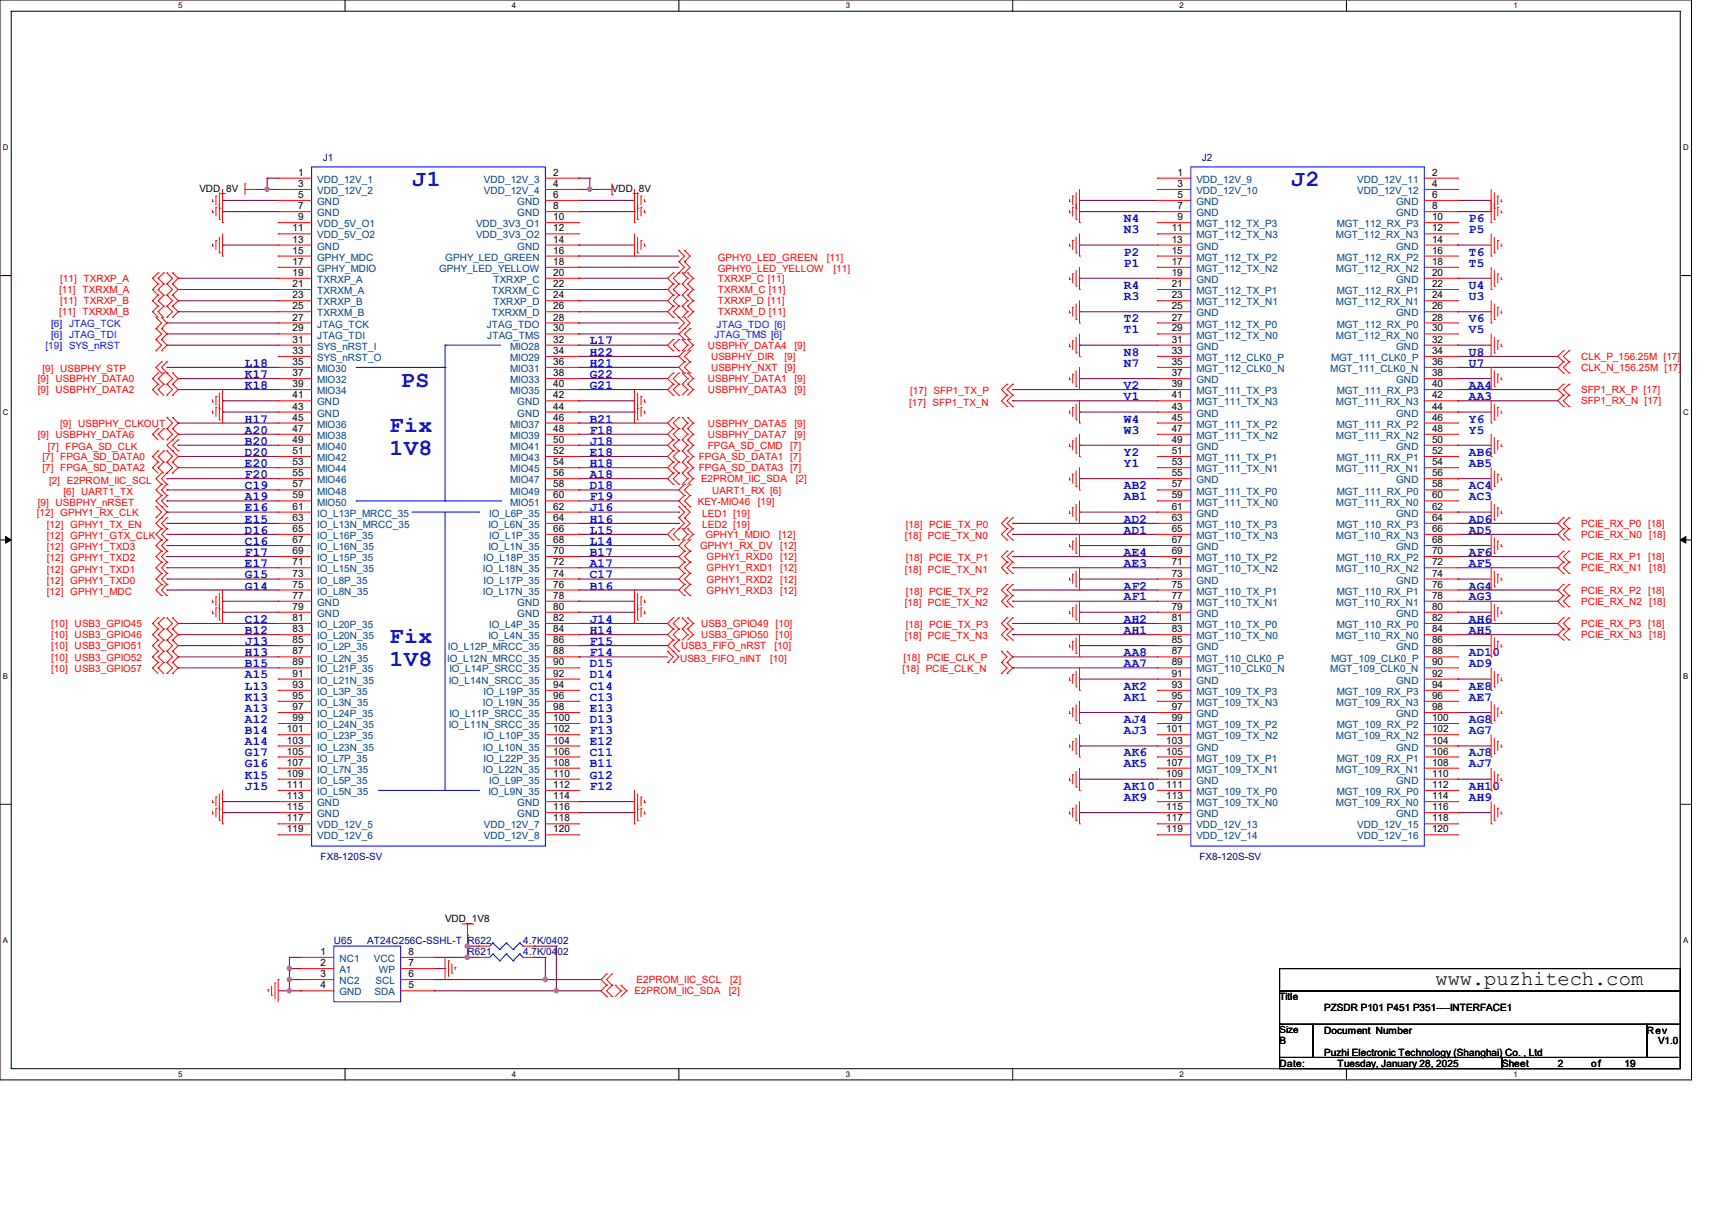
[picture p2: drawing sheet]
<svg xmlns="http://www.w3.org/2000/svg" width="297mm" height="210mm" viewBox="0 0 297 210" stroke-linecap="round" stroke-linejoin="round" font-family="sans-serif">
<defs><g id="words">
<g font-size="4" fill="#00f">
<text x="71.5" y="32.3">J1</text>
<text x="223.9" y="32.3">J2</text>
<text x="69.5" y="67.1">PS</text>
<text x="67.6" y="74.8">Fix</text>
<text x="67.6" y="78.9">1V8</text>
<text x="67.6" y="111.5">Fix</text>
<text x="67.6" y="115.5">1V8</text>
</g>
<text font-size="3.6" x="249" y="170.8">www.puzhitech.com</text>
<g font-size="2.2" fill="#00f">
<text x="195" y="38.5">N4</text>
<text x="195" y="40.4">N3</text>
<text x="254.8" y="38.5">P6</text>
<text x="254.8" y="40.4">P5</text>
<text x="195" y="44.3">P2</text>
<text x="195" y="46.2">P1</text>
<text x="254.8" y="44.3">T6</text>
<text x="254.8" y="46.2">T5</text>
<text x="195" y="50.1">R4</text>
<text x="195" y="52">R3</text>
<text x="254.8" y="50.1">U4</text>
<text x="254.8" y="52">U3</text>
<text x="102.3" y="59.7">L17</text>
<text x="195" y="55.9">T2</text>
<text x="195" y="57.8">T1</text>
<text x="254.8" y="55.9">V6</text>
<text x="254.8" y="57.8">V5</text>
<text x="42.5" y="63.6">L18</text>
<text x="42.5" y="65.5">K17</text>
<text x="102.3" y="61.7">H22</text>
<text x="102.3" y="63.6">H21</text>
<text x="102.3" y="65.5">G22</text>
<text x="195" y="61.7">N8</text>
<text x="195" y="63.6">N7</text>
<text x="254.8" y="61.7">U8</text>
<text x="254.8" y="63.6">U7</text>
<text x="42.5" y="67.5">K18</text>
<text x="102.3" y="67.5">G21</text>
<text x="195" y="67.5">V2</text>
<text x="195" y="69.4">V1</text>
<text x="254.8" y="67.5">AA4</text>
<text x="254.8" y="69.4">AA3</text>
<text x="42.5" y="73.3">H17</text>
<text x="42.5" y="75.2">A20</text>
<text x="42.5" y="77.1">B20</text>
<text x="102.3" y="73.3">B21</text>
<text x="102.3" y="75.2">F18</text>
<text x="102.3" y="77.1">J18</text>
<text x="195" y="73.3">W4</text>
<text x="195" y="75.2">W3</text>
<text x="254.8" y="73.3">Y6</text>
<text x="254.8" y="75.2">Y5</text>
<text x="42.5" y="79">D20</text>
<text x="42.5" y="81">E20</text>
<text x="42.5" y="82.9">F20</text>
<text x="102.3" y="79">E18</text>
<text x="102.3" y="81">H18</text>
<text x="102.3" y="82.9">A18</text>
<text x="195" y="79">Y2</text>
<text x="195" y="81">Y1</text>
<text x="254.8" y="79">AB6</text>
<text x="254.8" y="81">AB5</text>
<text x="42.5" y="84.8">C19</text>
<text x="42.5" y="86.8">A19</text>
<text x="42.5" y="88.7">E16</text>
<text x="102.3" y="84.8">D18</text>
<text x="102.3" y="86.8">F19</text>
<text x="102.3" y="88.7">J16</text>
<text x="195" y="84.8">AB2</text>
<text x="195" y="86.8">AB1</text>
<text x="254.8" y="84.8">AC4</text>
<text x="254.8" y="86.8">AC3</text>
<text x="42.5" y="92.6">D16</text>
<text x="42.5" y="90.6">E15</text>
<text x="42.5" y="94.5">C16</text>
<text x="102.3" y="90.6">H16</text>
<text x="102.3" y="92.6">L15</text>
<text x="102.3" y="94.5">L14</text>
<text x="195" y="90.6">AD2</text>
<text x="195" y="92.6">AD1</text>
<text x="254.8" y="90.6">AD6</text>
<text x="254.8" y="92.6">AD5</text>
<text x="42.5" y="96.4">F17</text>
<text x="42.5" y="98.3">E17</text>
<text x="42.5" y="100.3">G15</text>
<text x="102.3" y="96.4">B17</text>
<text x="102.3" y="98.3">A17</text>
<text x="102.3" y="100.3">C17</text>
<text x="195" y="96.4">AE4</text>
<text x="195" y="98.3">AE3</text>
<text x="254.8" y="96.4">AF6</text>
<text x="254.8" y="98.3">AF5</text>
<text x="42.5" y="102.2">G14</text>
<text x="42.5" y="108">C12</text>
<text x="102.3" y="102.2">B16</text>
<text x="102.3" y="108">J14</text>
<text x="195" y="108">AH2</text>
<text x="195" y="102.2">AF2</text>
<text x="195" y="104.1">AF1</text>
<text x="254.8" y="102.2">AG4</text>
<text x="254.8" y="104.1">AG3</text>
<text x="254.8" y="108">AH6</text>
<text x="42.5" y="109.9">B12</text>
<text x="42.5" y="111.9">J13</text>
<text x="42.5" y="113.8">H13</text>
<text x="102.3" y="109.9">H14</text>
<text x="102.3" y="111.9">F15</text>
<text x="102.3" y="113.8">F14</text>
<text x="195" y="113.8">AA8</text>
<text x="195" y="109.9">AH1</text>
<text x="254.8" y="109.9">AH5</text>
<text x="254.8" y="113.8">AD10</text>
<text x="42.5" y="115.7">B15</text>
<text x="42.5" y="117.6">A15</text>
<text x="42.5" y="119.6">L13</text>
<text x="102.3" y="115.7">D15</text>
<text x="102.3" y="117.6">D14</text>
<text x="102.3" y="119.6">C14</text>
<text x="195" y="115.7">AA7</text>
<text x="195" y="119.6">AK2</text>
<text x="254.8" y="115.7">AD9</text>
<text x="254.8" y="119.6">AE8</text>
<text x="42.5" y="121.5">K13</text>
<text x="42.5" y="123.4">A13</text>
<text x="42.5" y="125.4">A12</text>
<text x="102.3" y="121.5">C13</text>
<text x="102.3" y="123.4">E13</text>
<text x="102.3" y="125.4">D13</text>
<text x="195" y="121.5">AK1</text>
<text x="195" y="125.4">AJ4</text>
<text x="254.8" y="121.5">AE7</text>
<text x="254.8" y="125.4">AG8</text>
<text x="42.5" y="127.3">B14</text>
<text x="42.5" y="129.2">A14</text>
<text x="42.5" y="131.2">G17</text>
<text x="102.3" y="127.3">F13</text>
<text x="102.3" y="129.2">E12</text>
<text x="102.3" y="131.2">C11</text>
<text x="195" y="127.3">AJ3</text>
<text x="195" y="131.2">AK6</text>
<text x="254.8" y="127.3">AG7</text>
<text x="254.8" y="131.2">AJ8</text>
<text x="42.5" y="133.1">G16</text>
<text x="42.5" y="135">K15</text>
<text x="42.5" y="136.9">J15</text>
<text x="102.3" y="133.1">B11</text>
<text x="102.3" y="135">G12</text>
<text x="102.3" y="136.9">F12</text>
<text x="195" y="133.1">AK5</text>
<text x="195" y="136.9">AK10</text>
<text x="254.8" y="133.1">AJ7</text>
<text x="254.8" y="136.9">AH10</text>
<text x="195" y="138.9">AK9</text>
<text x="254.8" y="138.9">AH9</text>
</g>
<g font-size="1.7" fill="#000080">
<text x="56" y="27.9">J1</text>
<text x="208.5" y="27.9">J2</text>
<text x="55.6" y="149.1">FX8-120S-SV</text>
<text x="208.1" y="149.1">FX8-120S-SV</text>
<text x="57.9" y="163.8">U65</text>
<text x="63.7" y="163.8">AT24C256C-SSHL-T R622</text>
<text x="81.1" y="165.7">R621</text>
<text x="90.8" y="165.7">4.7K/0402</text>
<text x="90.8" y="163.8">4.7K/0402</text>
</g>
<g font-size="1.7">
<text x="34.6" y="33.3">VDD_8V</text>
<text x="51.7" y="30.5">1</text>
<text x="51.7" y="32.4">3</text>
<text x="51.7" y="34.3">5</text>
<text x="96" y="30.5">2</text>
<text x="96" y="32.4">4</text>
<text x="96" y="34.3">6</text>
<text x="106.2" y="33.3">VDD_8V</text>
<text x="204.3" y="30.5">1</text>
<text x="204.3" y="32.4">3</text>
<text x="204.3" y="34.3">5</text>
<text x="248.4" y="30.5">2</text>
<text x="248.4" y="32.4">4</text>
<text x="248.4" y="34.3">6</text>
<text x="50.8" y="40.1">11</text>
<text x="51.7" y="36.3">7</text>
<text x="51.7" y="38.2">9</text>
<text x="96" y="36.3">8</text>
<text x="96" y="38.2">10</text>
<text x="96" y="40.1">12</text>
<text x="203.3" y="40.1">11</text>
<text x="204.3" y="36.3">7</text>
<text x="204.3" y="38.2">9</text>
<text x="248.4" y="36.3">8</text>
<text x="248.4" y="38.2">10</text>
<text x="248.4" y="40.1">12</text>
<text x="50.8" y="42.1">13</text>
<text x="50.8" y="44">15</text>
<text x="50.8" y="45.9">17</text>
<text x="50.8" y="47.8">19</text>
<text x="96" y="42.1">14</text>
<text x="96" y="44">16</text>
<text x="96" y="45.9">18</text>
<text x="96" y="47.8">20</text>
<text x="203.3" y="42.1">13</text>
<text x="203.3" y="44">15</text>
<text x="203.3" y="45.9">17</text>
<text x="203.3" y="47.8">19</text>
<text x="248.4" y="42.1">14</text>
<text x="248.4" y="44">16</text>
<text x="248.4" y="45.9">18</text>
<text x="248.4" y="47.8">20</text>
<text x="50.8" y="49.8">21</text>
<text x="50.8" y="51.7">23</text>
<text x="50.8" y="53.6">25</text>
<text x="96" y="49.8">22</text>
<text x="96" y="51.7">24</text>
<text x="96" y="53.6">26</text>
<text x="203.3" y="49.8">21</text>
<text x="203.3" y="51.7">23</text>
<text x="203.3" y="53.6">25</text>
<text x="248.4" y="49.8">22</text>
<text x="248.4" y="51.7">24</text>
<text x="248.4" y="53.6">26</text>
<text x="50.8" y="55.6">27</text>
<text x="50.8" y="57.5">29</text>
<text x="50.8" y="59.4">31</text>
<text x="96" y="55.6">28</text>
<text x="96" y="57.5">30</text>
<text x="96" y="59.4">32</text>
<text x="203.3" y="55.6">27</text>
<text x="203.3" y="57.5">29</text>
<text x="203.3" y="59.4">31</text>
<text x="248.4" y="55.6">28</text>
<text x="248.4" y="57.5">30</text>
<text x="248.4" y="59.4">32</text>
<text x="50.8" y="61.4">33</text>
<text x="50.8" y="63.3">35</text>
<text x="50.8" y="65.2">37</text>
<text x="96" y="61.4">34</text>
<text x="96" y="63.3">36</text>
<text x="96" y="65.2">38</text>
<text x="203.3" y="61.4">33</text>
<text x="203.3" y="63.3">35</text>
<text x="203.3" y="65.2">37</text>
<text x="248.4" y="61.4">34</text>
<text x="248.4" y="63.3">36</text>
<text x="248.4" y="65.2">38</text>
<text x="50.8" y="67.1">39</text>
<text x="50.8" y="69.1">41</text>
<text x="50.8" y="71">43</text>
<text x="96" y="67.1">40</text>
<text x="96" y="69.1">42</text>
<text x="96" y="71">44</text>
<text x="203.3" y="67.1">39</text>
<text x="203.3" y="69.1">41</text>
<text x="203.3" y="71">43</text>
<text x="248.4" y="67.1">40</text>
<text x="248.4" y="69.1">42</text>
<text x="248.4" y="71">44</text>
<text x="50.8" y="72.9">45</text>
<text x="50.8" y="74.9">47</text>
<text x="50.8" y="76.8">49</text>
<text x="96" y="72.9">46</text>
<text x="96" y="74.9">48</text>
<text x="96" y="76.8">50</text>
<text x="203.3" y="72.9">45</text>
<text x="203.3" y="74.9">47</text>
<text x="203.3" y="76.8">49</text>
<text x="248.4" y="72.9">46</text>
<text x="248.4" y="74.9">48</text>
<text x="248.4" y="76.8">50</text>
<text x="50.8" y="78.7">51</text>
<text x="50.8" y="80.7">53</text>
<text x="50.8" y="82.6">55</text>
<text x="96" y="78.7">52</text>
<text x="96" y="80.7">54</text>
<text x="96" y="82.6">56</text>
<text x="203.3" y="78.7">51</text>
<text x="203.3" y="80.7">53</text>
<text x="203.3" y="82.6">55</text>
<text x="248.4" y="78.7">52</text>
<text x="248.4" y="80.7">54</text>
<text x="248.4" y="82.6">56</text>
<text x="50.8" y="84.5">57</text>
<text x="50.8" y="86.4">59</text>
<text x="50.8" y="88.4">61</text>
<text x="96" y="84.5">58</text>
<text x="96" y="86.4">60</text>
<text x="96" y="88.4">62</text>
<text x="203.3" y="84.5">57</text>
<text x="203.3" y="86.4">59</text>
<text x="203.3" y="88.4">61</text>
<text x="248.4" y="84.5">58</text>
<text x="248.4" y="86.4">60</text>
<text x="248.4" y="88.4">62</text>
<text x="50.8" y="90.3">63</text>
<text x="50.8" y="92.2">65</text>
<text x="50.8" y="94.2">67</text>
<text x="96" y="90.3">64</text>
<text x="96" y="92.2">66</text>
<text x="96" y="94.2">68</text>
<text x="203.3" y="90.3">63</text>
<text x="203.3" y="92.2">65</text>
<text x="203.3" y="94.2">67</text>
<text x="248.4" y="90.3">64</text>
<text x="248.4" y="92.2">66</text>
<text x="248.4" y="94.2">68</text>
<text x="50.8" y="96.1">69</text>
<text x="50.8" y="98">71</text>
<text x="50.8" y="100">73</text>
<text x="50.8" y="101.9">75</text>
<text x="96" y="96.1">70</text>
<text x="96" y="98">72</text>
<text x="96" y="100">74</text>
<text x="96" y="101.9">76</text>
<text x="203.3" y="96.1">69</text>
<text x="203.3" y="98">71</text>
<text x="203.3" y="100">73</text>
<text x="203.3" y="101.9">75</text>
<text x="248.4" y="96.1">70</text>
<text x="248.4" y="98">72</text>
<text x="248.4" y="100">74</text>
<text x="248.4" y="101.9">76</text>
<text x="50.8" y="103.8">77</text>
<text x="50.8" y="105.7">79</text>
<text x="50.8" y="107.7">81</text>
<text x="96" y="103.8">78</text>
<text x="96" y="105.7">80</text>
<text x="96" y="107.7">82</text>
<text x="203.3" y="103.8">77</text>
<text x="203.3" y="105.7">79</text>
<text x="203.3" y="107.7">81</text>
<text x="248.4" y="103.8">78</text>
<text x="248.4" y="105.7">80</text>
<text x="248.4" y="107.7">82</text>
<text x="50.8" y="109.6">83</text>
<text x="50.8" y="111.5">85</text>
<text x="50.8" y="113.5">87</text>
<text x="96" y="109.6">84</text>
<text x="96" y="111.5">86</text>
<text x="96" y="113.5">88</text>
<text x="203.3" y="109.6">83</text>
<text x="203.3" y="111.5">85</text>
<text x="203.3" y="113.5">87</text>
<text x="248.4" y="109.6">84</text>
<text x="248.4" y="111.5">86</text>
<text x="248.4" y="113.5">88</text>
<text x="50.8" y="115.4">89</text>
<text x="50.8" y="117.3">91</text>
<text x="50.8" y="119.3">93</text>
<text x="96" y="115.4">90</text>
<text x="96" y="117.3">92</text>
<text x="96" y="119.3">94</text>
<text x="203.3" y="115.4">89</text>
<text x="203.3" y="117.3">91</text>
<text x="203.3" y="119.3">93</text>
<text x="248.4" y="115.4">90</text>
<text x="248.4" y="117.3">92</text>
<text x="248.4" y="119.3">94</text>
<text x="50.8" y="121.2">95</text>
<text x="50.8" y="123.1">97</text>
<text x="50.8" y="125">99</text>
<text x="96" y="121.2">96</text>
<text x="96" y="123.1">98</text>
<text x="96" y="125">100</text>
<text x="203.3" y="121.2">95</text>
<text x="203.3" y="123.1">97</text>
<text x="203.3" y="125">99</text>
<text x="248.4" y="121.2">96</text>
<text x="248.4" y="123.1">98</text>
<text x="248.4" y="125">100</text>
<text x="49.8" y="127">101</text>
<text x="49.8" y="128.9">103</text>
<text x="49.8" y="130.8">105</text>
<text x="96" y="127">102</text>
<text x="96" y="128.9">104</text>
<text x="96" y="130.8">106</text>
<text x="202.3" y="127">101</text>
<text x="202.3" y="128.9">103</text>
<text x="202.3" y="130.8">105</text>
<text x="248.4" y="127">102</text>
<text x="248.4" y="128.9">104</text>
<text x="248.4" y="130.8">106</text>
<text x="49.8" y="132.8">107</text>
<text x="49.8" y="134.7">109</text>
<text x="49.8" y="136.6">111</text>
<text x="96" y="132.8">108</text>
<text x="96" y="134.7">110</text>
<text x="96" y="136.6">112</text>
<text x="202.3" y="132.8">107</text>
<text x="202.3" y="134.7">109</text>
<text x="202.3" y="136.6">111</text>
<text x="248.4" y="132.8">108</text>
<text x="248.4" y="134.7">110</text>
<text x="248.4" y="136.6">112</text>
<text x="49.8" y="138.6">113</text>
<text x="49.8" y="140.5">115</text>
<text x="49.8" y="142.4">117</text>
<text x="96" y="138.6">114</text>
<text x="96" y="140.5">116</text>
<text x="96" y="142.4">118</text>
<text x="202.3" y="138.6">113</text>
<text x="202.3" y="140.5">115</text>
<text x="202.3" y="142.4">117</text>
<text x="248.4" y="138.6">114</text>
<text x="248.4" y="140.5">116</text>
<text x="248.4" y="142.4">118</text>
<text x="49.8" y="144.4">119</text>
<text x="96" y="144.4">120</text>
<text x="202.3" y="144.4">119</text>
<text x="248.4" y="144.4">120</text>
<text x="77.2" y="159.9">VDD_1V8</text>
<text x="55.6" y="165.6">1</text>
<text x="55.6" y="167.6">2</text>
<text x="70.9" y="165.6">8</text>
<text x="70.9" y="167.6">7</text>
<text x="55.6" y="169.5">3</text>
<text x="55.6" y="171.4">4</text>
<text x="70.9" y="171.4">5</text>
<text x="70.9" y="169.5">6</text>
<text x="222" y="173.4">Title</text>
<text x="222" y="179.2">Size</text>
<text x="229.7" y="175.3">PZSDR P101 P451 P351----INTERFACE1</text>
<text x="229.7" y="179.2">Document Number</text>
<text x="285.7" y="179.2">Rev</text>
<text x="222" y="181.1">B</text>
<text x="222" y="185">Date:</text>
<text x="229.7" y="183.1">Puzhi Electronic Technology (Shanghai) Co. , Ltd</text>
<text x="232.1" y="185">Tuesday, January 28, 2025</text>
<text x="260.6" y="185">Sheet</text>
<text x="270.2" y="185">2</text>
<text x="276.1" y="185">of</text>
<text x="281.8" y="185">19</text>
<text x="287.6" y="181.1">V1.0</text>
</g>
<g font-size="1.7" fill="#004080">
<text x="55" y="31.7">VDD_12V_1</text>
<text x="55" y="33.7">VDD_12V_2</text>
<text x="55" y="35.6">GND</text>
<text x="83.9" y="31.7">VDD_12V_3</text>
<text x="83.9" y="33.7">VDD_12V_4</text>
<text x="89.7" y="35.6">GND</text>
<text x="207.6" y="31.7">VDD_12V_9</text>
<text x="207.6" y="33.7">VDD_12V_10</text>
<text x="207.6" y="35.6">GND</text>
<text x="235.5" y="31.7">VDD_12V_11</text>
<text x="235.5" y="33.7">VDD_12V_12</text>
<text x="242.2" y="35.6">GND</text>
<text x="55" y="37.5">GND</text>
<text x="55" y="39.4">VDD_5V_O1</text>
<text x="55" y="41.4">VDD_5V_O2</text>
<text x="82.6" y="39.4">VDD_3V3_O1</text>
<text x="82.6" y="41.4">VDD_3V3_O2</text>
<text x="89.7" y="37.5">GND</text>
<text x="207.6" y="37.5">GND</text>
<text x="207.6" y="39.4">MGT_112_TX_P3</text>
<text x="207.6" y="41.4">MGT_112_TX_N3</text>
<text x="231.8" y="41.4">MGT_112_RX_N3</text>
<text x="231.9" y="39.4">MGT_112_RX_P3</text>
<text x="242.2" y="37.5">GND</text>
<text x="55" y="43.3">GND</text>
<text x="55" y="45.2">GPHY_MDC</text>
<text x="55" y="47.2">GPHY_MDIO</text>
<text x="76.2" y="47.2">GPHY_LED_YELLOW</text>
<text x="77.3" y="45.2">GPHY_LED_GREEN</text>
<text x="89.7" y="43.3">GND</text>
<text x="207.6" y="43.3">GND</text>
<text x="207.6" y="45.2">MGT_112_TX_P2</text>
<text x="207.6" y="47.2">MGT_112_TX_N2</text>
<text x="231.8" y="47.2">MGT_112_RX_N2</text>
<text x="231.9" y="45.2">MGT_112_RX_P2</text>
<text x="242.2" y="43.3">GND</text>
<text x="55" y="49.1">TXRXP_A</text>
<text x="55" y="51">TXRXM_A</text>
<text x="55" y="53">TXRXP_B</text>
<text x="85.3" y="51">TXRXM_C</text>
<text x="85.6" y="49.1">TXRXP_C</text>
<text x="85.6" y="53">TXRXP_D</text>
<text x="207.6" y="49.1">GND</text>
<text x="207.6" y="51">MGT_112_TX_P1</text>
<text x="207.6" y="53">MGT_112_TX_N1</text>
<text x="231.8" y="53">MGT_112_RX_N1</text>
<text x="231.9" y="51">MGT_112_RX_P1</text>
<text x="242.2" y="49.1">GND</text>
<text x="55" y="54.9">TXRXM_B</text>
<text x="55" y="56.8">JTAG_TCK</text>
<text x="55" y="58.7">JTAG_TDI</text>
<text x="84.5" y="56.8">JTAG_TDO</text>
<text x="84.5" y="58.7">JTAG_TMS</text>
<text x="85.3" y="54.9">TXRXM_D</text>
<text x="207.6" y="54.9">GND</text>
<text x="207.6" y="56.8">MGT_112_TX_P0</text>
<text x="207.6" y="58.7">MGT_112_TX_N0</text>
<text x="231.8" y="58.7">MGT_112_RX_N0</text>
<text x="231.9" y="56.8">MGT_112_RX_P0</text>
<text x="242.2" y="54.9">GND</text>
<text x="55" y="60.7">SYS_nRST_I</text>
<text x="55" y="62.6">SYS_nRST_O</text>
<text x="55" y="64.5">MIO30</text>
<text x="88.5" y="60.7">MIO28</text>
<text x="88.5" y="62.6">MIO29</text>
<text x="88.5" y="64.5">MIO31</text>
<text x="207.6" y="60.7">GND</text>
<text x="207.6" y="62.6">MGT_112_CLK0_P</text>
<text x="207.6" y="64.5">MGT_112_CLK0_N</text>
<text x="230.8" y="64.5">MGT_111_CLK0_N</text>
<text x="230.9" y="62.6">MGT_111_CLK0_P</text>
<text x="242.2" y="60.7">GND</text>
<text x="55" y="66.5">MIO32</text>
<text x="55" y="68.4">MIO34</text>
<text x="55" y="70.3">GND</text>
<text x="88.5" y="66.5">MIO33</text>
<text x="88.5" y="68.4">MIO35</text>
<text x="89.7" y="70.3">GND</text>
<text x="207.6" y="66.5">GND</text>
<text x="207.6" y="68.4">MGT_111_TX_P3</text>
<text x="207.6" y="70.3">MGT_111_TX_N3</text>
<text x="231.8" y="70.3">MGT_111_RX_N3</text>
<text x="231.9" y="68.4">MGT_111_RX_P3</text>
<text x="242.2" y="66.5">GND</text>
<text x="55" y="72.3">GND</text>
<text x="55" y="74.2">MIO36</text>
<text x="55" y="76.1">MIO38</text>
<text x="88.5" y="74.2">MIO37</text>
<text x="88.5" y="76.1">MIO39</text>
<text x="89.7" y="72.3">GND</text>
<text x="207.6" y="72.3">GND</text>
<text x="207.6" y="74.2">MGT_111_TX_P2</text>
<text x="207.6" y="76.1">MGT_111_TX_N2</text>
<text x="231.8" y="76.1">MGT_111_RX_N2</text>
<text x="231.9" y="74.2">MGT_111_RX_P2</text>
<text x="242.2" y="72.3">GND</text>
<text x="55" y="78">MIO40</text>
<text x="55" y="80">MIO42</text>
<text x="55" y="81.9">MIO44</text>
<text x="55" y="83.8">MIO46</text>
<text x="88.5" y="78">MIO41</text>
<text x="88.5" y="80">MIO43</text>
<text x="88.5" y="81.9">MIO45</text>
<text x="88.5" y="83.8">MIO47</text>
<text x="207.6" y="78">GND</text>
<text x="207.6" y="80">MGT_111_TX_P1</text>
<text x="207.6" y="81.9">MGT_111_TX_N1</text>
<text x="207.6" y="83.8">GND</text>
<text x="231.8" y="81.9">MGT_111_RX_N1</text>
<text x="231.9" y="80">MGT_111_RX_P1</text>
<text x="242.2" y="78">GND</text>
<text x="242.2" y="83.8">GND</text>
<text x="55" y="85.8">MIO48</text>
<text x="55" y="87.7">MIO50</text>
<text x="55" y="89.6">IO_L13P_MRCC_35</text>
<text x="84.9" y="89.6">IO_L6P_35</text>
<text x="88.5" y="85.8">MIO49</text>
<text x="88.5" y="87.7">MIO51</text>
<text x="207.6" y="85.8">MGT_111_TX_P0</text>
<text x="207.6" y="87.7">MGT_111_TX_N0</text>
<text x="207.6" y="89.6">GND</text>
<text x="231.8" y="87.7">MGT_111_RX_N0</text>
<text x="231.9" y="85.8">MGT_111_RX_P0</text>
<text x="242.2" y="89.6">GND</text>
<text x="55" y="91.6">IO_L13N_MRCC_35</text>
<text x="55" y="93.5">IO_L16P_35</text>
<text x="55" y="95.4">IO_L16N_35</text>
<text x="84.7" y="91.6">IO_L6N_35</text>
<text x="84.7" y="95.4">IO_L1N_35</text>
<text x="84.9" y="93.5">IO_L1P_35</text>
<text x="207.6" y="91.6">MGT_110_TX_P3</text>
<text x="207.6" y="93.5">MGT_110_TX_N3</text>
<text x="207.6" y="95.4">GND</text>
<text x="231.8" y="93.5">MGT_110_RX_N3</text>
<text x="231.9" y="91.6">MGT_110_RX_P3</text>
<text x="242.2" y="95.4">GND</text>
<text x="55" y="97.3">IO_L15P_35</text>
<text x="55" y="99.3">IO_L15N_35</text>
<text x="55" y="101.2">IO_L8P_35</text>
<text x="83.8" y="99.3">IO_L18N_35</text>
<text x="83.9" y="97.3">IO_L18P_35</text>
<text x="83.9" y="101.2">IO_L17P_35</text>
<text x="207.6" y="97.3">MGT_110_TX_P2</text>
<text x="207.6" y="99.3">MGT_110_TX_N2</text>
<text x="207.6" y="101.2">GND</text>
<text x="231.8" y="99.3">MGT_110_RX_N2</text>
<text x="231.9" y="97.3">MGT_110_RX_P2</text>
<text x="242.2" y="101.2">GND</text>
<text x="55" y="103.1">IO_L8N_35</text>
<text x="55" y="105.1">GND</text>
<text x="55" y="107">GND</text>
<text x="83.8" y="103.1">IO_L17N_35</text>
<text x="89.7" y="105.1">GND</text>
<text x="89.7" y="107">GND</text>
<text x="207.6" y="103.1">MGT_110_TX_P1</text>
<text x="207.6" y="105.1">MGT_110_TX_N1</text>
<text x="207.6" y="107">GND</text>
<text x="231.8" y="105.1">MGT_110_RX_N1</text>
<text x="231.9" y="103.1">MGT_110_RX_P1</text>
<text x="242.2" y="107">GND</text>
<text x="55" y="108.9">IO_L20P_35</text>
<text x="55" y="110.9">IO_L20N_35</text>
<text x="55" y="112.8">IO_L2P_35</text>
<text x="77.7" y="112.8">IO_L12P_MRCC_35</text>
<text x="84.7" y="110.9">IO_L4N_35</text>
<text x="84.9" y="108.9">IO_L4P_35</text>
<text x="207.6" y="108.9">MGT_110_TX_P0</text>
<text x="207.6" y="110.9">MGT_110_TX_N0</text>
<text x="207.6" y="112.8">GND</text>
<text x="231.8" y="110.9">MGT_110_RX_N0</text>
<text x="231.9" y="108.9">MGT_110_RX_P0</text>
<text x="242.2" y="112.8">GND</text>
<text x="55" y="114.7">IO_L2N_35</text>
<text x="55" y="116.6">IO_L21P_35</text>
<text x="55" y="118.6">IO_L21N_35</text>
<text x="77.6" y="114.7">IO_L12N_MRCC_35</text>
<text x="77.8" y="118.6">IO_L14N_SRCC_35</text>
<text x="78" y="116.6">IO_L14P_SRCC_35</text>
<text x="207.6" y="114.7">MGT_110_CLK0_P</text>
<text x="207.6" y="116.6">MGT_110_CLK0_N</text>
<text x="207.6" y="118.6">GND</text>
<text x="230.8" y="116.6">MGT_109_CLK0_N</text>
<text x="230.9" y="114.7">MGT_109_CLK0_P</text>
<text x="242.2" y="118.6">GND</text>
<text x="55" y="120.5">IO_L3P_35</text>
<text x="55" y="122.4">IO_L3N_35</text>
<text x="55" y="124.4">IO_L24P_35</text>
<text x="78" y="124.4">IO_L11P_SRCC_35</text>
<text x="83.8" y="122.4">IO_L19N_35</text>
<text x="83.9" y="120.5">IO_L19P_35</text>
<text x="207.6" y="120.5">MGT_109_TX_P3</text>
<text x="207.6" y="122.4">MGT_109_TX_N3</text>
<text x="207.6" y="124.4">GND</text>
<text x="231.8" y="122.4">MGT_109_RX_N3</text>
<text x="231.9" y="120.5">MGT_109_RX_P3</text>
<text x="242.2" y="124.4">GND</text>
<text x="55" y="126.3">IO_L24N_35</text>
<text x="55" y="128.2">IO_L23P_35</text>
<text x="55" y="130.2">IO_L23N_35</text>
<text x="77.8" y="126.3">IO_L11N_SRCC_35</text>
<text x="83.8" y="130.2">IO_L10N_35</text>
<text x="83.9" y="128.2">IO_L10P_35</text>
<text x="207.6" y="126.3">MGT_109_TX_P2</text>
<text x="207.6" y="128.2">MGT_109_TX_N2</text>
<text x="207.6" y="130.2">GND</text>
<text x="231.8" y="128.2">MGT_109_RX_N2</text>
<text x="231.9" y="126.3">MGT_109_RX_P2</text>
<text x="242.2" y="130.2">GND</text>
<text x="55" y="132.1">IO_L7P_35</text>
<text x="55" y="134">IO_L7N_35</text>
<text x="55" y="135.9">IO_L5P_35</text>
<text x="55" y="137.9">IO_L5N_35</text>
<text x="83.8" y="134">IO_L22N_35</text>
<text x="83.9" y="132.1">IO_L22P_35</text>
<text x="84.7" y="137.9">IO_L9N_35</text>
<text x="84.9" y="135.9">IO_L9P_35</text>
<text x="207.6" y="132.1">MGT_109_TX_P1</text>
<text x="207.6" y="134">MGT_109_TX_N1</text>
<text x="207.6" y="135.9">GND</text>
<text x="207.6" y="137.9">MGT_109_TX_P0</text>
<text x="231.8" y="134">MGT_109_RX_N1</text>
<text x="231.9" y="132.1">MGT_109_RX_P1</text>
<text x="231.9" y="137.9">MGT_109_RX_P0</text>
<text x="242.2" y="135.9">GND</text>
<text x="55" y="139.8">GND</text>
<text x="55" y="141.7">GND</text>
<text x="55" y="143.7">VDD_12V_5</text>
<text x="83.9" y="143.7">VDD_12V_7</text>
<text x="89.7" y="139.8">GND</text>
<text x="89.7" y="141.7">GND</text>
<text x="207.6" y="139.8">MGT_109_TX_N0</text>
<text x="207.6" y="141.7">GND</text>
<text x="207.6" y="143.7">VDD_12V_13</text>
<text x="231.8" y="139.8">MGT_109_RX_N0</text>
<text x="235.5" y="143.7">VDD_12V_15</text>
<text x="242.2" y="141.7">GND</text>
<text x="55" y="145.6">VDD_12V_6</text>
<text x="83.9" y="145.6">VDD_12V_8</text>
<text x="207.6" y="145.6">VDD_12V_14</text>
<text x="235.5" y="145.6">VDD_12V_16</text>
<text x="58.9" y="166.8">NC1</text>
<text x="64.9" y="166.8">VCC</text>
<text x="58.9" y="168.8">A1</text>
<text x="58.9" y="170.7">NC2</text>
<text x="58.9" y="172.6">GND</text>
<text x="65" y="172.6">SDA</text>
<text x="65.1" y="170.7">SCL</text>
<text x="65.7" y="168.8">WP</text>
</g>
<g font-size="1.7" fill="#f00">
<text x="124.5" y="47.2">GPHY0_LED_YELLOW</text>
<text x="124.5" y="45.3">GPHY0_LED_GREEN</text>
<text x="143.4" y="45.3">[11]</text>
<text x="144.6" y="47.2">[11]</text>
<text x="10.2" y="50.8">[11] TXRXM_A</text>
<text x="10.5" y="48.9">[11] TXRXP_A</text>
<text x="10.5" y="52.8">[11] TXRXP_B</text>
<text x="124.5" y="48.9">TXRXP_C [11]</text>
<text x="124.5" y="50.8">TXRXM_C [11]</text>
<text x="124.5" y="52.8">TXRXP_D [11]</text>
<text x="10.2" y="54.7">[11] TXRXM_B</text>
<text x="124.5" y="54.7">TXRXM_D [11]</text>
<text x="7.4" y="64.6">[9] USBPHY_STP</text>
<text x="122.8" y="60.5">USBPHY_DATA4</text>
<text x="123.4" y="64.3">USBPHY_NXT</text>
<text x="123.4" y="62.4">USBPHY_DIR</text>
<text x="136.1" y="64.3">[9]</text>
<text x="136.1" y="62.4">[9]</text>
<text x="137.8" y="60.5">[9]</text>
<text x="274.3" y="64.3">CLK_N_156.25M [17]</text>
<text x="274.3" y="62.4">CLK_P_156.25M [17]</text>
<text x="6.6" y="66.3">[9] USBPHY_DATA0</text>
<text x="6.6" y="68.2">[9] USBPHY_DATA2</text>
<text x="122.8" y="66.3">USBPHY_DATA1</text>
<text x="122.8" y="68.2">USBPHY_DATA3</text>
<text x="137.8" y="66.3">[9]</text>
<text x="137.8" y="68.2">[9]</text>
<text x="157.7" y="70.4">[17] SFP1_TX_N</text>
<text x="157.9" y="68.4">[17] SFP1_TX_P</text>
<text x="274.3" y="68.2">SFP1_RX_P [17]</text>
<text x="274.3" y="70.1">SFP1_RX_N [17]</text>
<text x="6.6" y="75.9">[9] USBPHY_DATA6</text>
<text x="10.5" y="74">[9] USBPHY_CLKOUT</text>
<text x="122.8" y="77.9">FPGA_SD_CMD</text>
<text x="122.8" y="74">USBPHY_DATA5</text>
<text x="122.8" y="75.9">USBPHY_DATA7</text>
<text x="137.1" y="77.9">[7]</text>
<text x="137.8" y="74">[9]</text>
<text x="137.8" y="75.9">[9]</text>
<text x="7.4" y="79.8">[7] FPGA_SD_DATA0</text>
<text x="7.4" y="81.7">[7] FPGA_SD_DATA2</text>
<text x="8.3" y="78.1">[7] FPGA_SD_CLK</text>
<text x="8.5" y="83.9">[2] E2PROM_IIC_SCL</text>
<text x="121.2" y="79.8">FPGA_SD_DATA1 [7]</text>
<text x="121.2" y="81.7">FPGA_SD_DATA3 [7]</text>
<text x="121.6" y="83.6">E2PROM_IIC_SDA</text>
<text x="138.1" y="83.6">[2]</text>
<text x="6.4" y="89.4">[12] GPHY1_RX_CLK</text>
<text x="6.6" y="87.7">[9] USBPHY_nRSET</text>
<text x="11" y="85.8">[6] UART1_TX</text>
<text x="121.1" y="87.5">KEY-MIO46</text>
<text x="121.8" y="89.7">LED1 [19]</text>
<text x="123.6" y="85.6">UART1_RX [6]</text>
<text x="131.5" y="87.5">[19]</text>
<text x="8.1" y="93.5">[12] GPHY1_GTX_CLK</text>
<text x="8.1" y="95.5">[12] GPHY1_TXD3</text>
<text x="8.1" y="91.6">[12] GPHY1_TX_EN</text>
<text x="121.5" y="95.2">GPHY1_RX_DV</text>
<text x="121.8" y="91.6">LED2 [19]</text>
<text x="122.4" y="93.3">GPHY1_MDIO</text>
<text x="135.1" y="93.3">[12]</text>
<text x="135.3" y="95.2">[12]</text>
<text x="157" y="93.5">[18] PCIE_TX_N0</text>
<text x="157.1" y="91.6">[18] PCIE_TX_P0</text>
<text x="274.3" y="91.4">PCIE_RX_P0 [18]</text>
<text x="274.3" y="93.3">PCIE_RX_N0 [18]</text>
<text x="8.1" y="101.2">[12] GPHY1_TXD0</text>
<text x="8.1" y="99.3">[12] GPHY1_TXD1</text>
<text x="8.1" y="97.4">[12] GPHY1_TXD2</text>
<text x="122.6" y="97.2">GPHY1_RXD0</text>
<text x="122.6" y="101">GPHY1_RXD2</text>
<text x="122.6" y="99.1">GPHY1_RXD1</text>
<text x="135.3" y="97.2">[12]</text>
<text x="135.3" y="101">[12]</text>
<text x="135.3" y="99.1">[12]</text>
<text x="157" y="99.3">[18] PCIE_TX_N1</text>
<text x="157.1" y="97.4">[18] PCIE_TX_P1</text>
<text x="274.3" y="97.2">PCIE_RX_P1 [18]</text>
<text x="274.3" y="99.1">PCIE_RX_N1 [18]</text>
<text x="8.1" y="103.2">[12] GPHY1_MDC</text>
<text x="122.6" y="103">GPHY1_RXD3</text>
<text x="135.3" y="103">[12]</text>
<text x="157" y="105.1">[18] PCIE_TX_N2</text>
<text x="157.1" y="103.2">[18] PCIE_TX_P2</text>
<text x="274.3" y="103">PCIE_RX_P2 [18]</text>
<text x="274.3" y="104.9">PCIE_RX_N2 [18]</text>
<text x="8.9" y="108.8">[10] USB3_GPIO45</text>
<text x="8.9" y="110.7">[10] USB3_GPIO46</text>
<text x="8.9" y="112.6">[10] USB3_GPIO51</text>
<text x="118.1" y="112.6">USB3_FIFO_nRST</text>
<text x="121.6" y="108.8">USB3_GPIO49</text>
<text x="121.6" y="110.7">USB3_GPIO50</text>
<text x="134.4" y="112.6">[10]</text>
<text x="134.6" y="108.8">[10]</text>
<text x="134.6" y="110.7">[10]</text>
<text x="157" y="110.9">[18] PCIE_TX_N3</text>
<text x="157.1" y="109">[18] PCIE_TX_P3</text>
<text x="274.3" y="110.7">PCIE_RX_N3 [18]</text>
<text x="274.3" y="108.8">PCIE_RX_P3 [18]</text>
<text x="8.9" y="114.6">[10] USB3_GPIO52</text>
<text x="8.9" y="116.5">[10] USB3_GPIO57</text>
<text x="118" y="114.8">USB3_FIFO_nINT</text>
<text x="133.6" y="114.8">[10]</text>
<text x="156.6" y="116.5">[18] PCIE_CLK_N</text>
<text x="156.8" y="114.6">[18] PCIE_CLK_P</text>
<text x="110.1" y="172.5">E2PROM_IIC_SDA</text>
<text x="110.4" y="170.5">E2PROM_IIC_SCL</text>
<text x="126.4" y="172.5">[2]</text>
<text x="126.7" y="170.5">[2]</text>
</g>
<g font-size="1.7" fill="#00f">
<text x="8.9" y="56.6">[6] JTAG_TCK</text>
<text x="8.9" y="58.6">[6] JTAG_TDI</text>
<text x="123.9" y="58.6">JTAG_TMS [6]</text>
<text x="124.3" y="56.9">JTAG_TDO [6]</text>
<text x="7.9" y="60.5">[19] SYS_nRST</text>
</g>
<g font-size="1.4">
<text x="30.9" y="1.4">5</text>
<text x="88.8" y="1.4">4</text>
<text x="146.7" y="1.4">3</text>
<text x="204.6" y="1.4">2</text>
<text x="262.6" y="1.4">1</text>
<text x=".5" y="26.1">D</text>
<text x="292" y="26.1">D</text>
<text x=".5" y="71.9">C</text>
<text x="292" y="71.9">C</text>
<text x=".5" y="117.8">B</text>
<text x="292" y="117.8">B</text>
<text x=".5" y="163.6">A</text>
<text x="292" y="163.6">A</text>
<text x="30.9" y="186.8">5</text>
<text x="88.8" y="186.8">4</text>
<text x="146.7" y="186.8">3</text>
<text x="204.6" y="186.8">2</text>
<text x="262.6" y="186.8">1</text>
</g>
</g></defs>
<path d="M0 0h293.5v187.3h-293.5zM1.9 1.9h289.6v183.4h-289.6z" fill="none" stroke="#000" stroke-width=".17"/>
<g fill="#fff">
<path d="M30.9 .2h.8v1.5h-.8z"/>
<path d="M30.9 185.5h.8v1.6h-.8z"/>
</g>
<path d="M59.9 0v1.9M59.9 185.3v2" fill="none" stroke="#000" stroke-width=".17"/>
<g fill="#fff">
<path d="M88.8 .2h.8v1.5h-.8z"/>
<path d="M88.8 185.5h.8v1.6h-.8z"/>
</g>
<path d="M117.8 0v1.9M117.8 185.3v2" fill="none" stroke="#000" stroke-width=".17"/>
<g fill="#fff">
<path d="M146.7 .2h.8v1.5h-.8z"/>
<path d="M146.7 185.5h.8v1.6h-.8z"/>
</g>
<path d="M175.7 0v1.9M175.7 185.3v2" fill="none" stroke="#000" stroke-width=".17"/>
<g fill="#fff">
<path d="M204.6 .2h.8v1.5h-.8z"/>
<path d="M204.6 185.5h.8v1.6h-.8z"/>
</g>
<path d="M233.6 0v1.9M233.6 185.3v2" fill="none" stroke="#000" stroke-width=".17"/>
<g fill="#fff">
<path d="M262.6 .2h.7v1.5h-.7z"/>
<path d="M262.6 185.5h.7v1.6h-.7z"/>
<path d="M.5 24.8h1v1.6h-1z"/>
<path d="M292 24.8h1v1.6h-1z"/>
<path d="M.5 70.7h1v1.5h-1z"/>
<path d="M292 70.7h1v1.5h-1z"/>
</g>
<path d="M0 47.8h1.9M291.5 47.8h2" fill="none" stroke="#000" stroke-width=".17"/>
<g fill="#fff">
<path d="M.5 116.5h.9v1.6h-.9z"/>
<path d="M292 116.5h.9v1.6h-.9z"/>
</g>
<path d="M0 93.6h1.9M291.5 93.6h2" fill="none" stroke="#000" stroke-width=".17"/>
<path d="M1 93l.9 .6-.9 .6zM291.5 93.6l1-.6v1.2z" fill="#000" stroke="#000" stroke-width=".17"/>
<g fill="#fff">
<path d="M.5 162.4h.9v1.5h-.9z"/>
<path d="M292 162.4h.9v1.5h-.9z"/>
</g>
<path d="M0 139.5h1.9M291.5 139.5h2M222 168h69.5v3.8h-69.5zM222 171.8h69.5v5.8h-69.5zM222 177.6h5.8v5.8h-5.8zM227.8 177.6h57.9v5.8h-57.9zM285.7 177.6h5.8v5.8h-5.8zM222 183.4h38.6v1.9h-38.6zM260.6 183.4h30.9v1.9h-30.9z" fill="none" stroke="#000" stroke-width=".17"/>
<g fill="none" stroke="#800040" stroke-width=".17">
<path d="M38.6 36.7h.1M38.6 34.8h.1M38.6 36.7h9.7M38.6 34.8h9.7M44.4 32.9h.1M44.4 32.9h3.9M46.4 32.9h.1M46.4 30.9h.1M46.4 30.9h1.9M46.4 30.9v2M100.4 34.8h.1M100.4 36.7h.1"/>
<path d="M100.4 30.9h.1M100.4 32.9h.1M100.4 36.7h9.7M100.4 34.8h9.7M100.4 30.9h1.9M100.4 32.9h3.9M102.3 32.9h.1M102.3 30.9h.1M102.3 30.9v2M187.3 34.8h.1M187.3 36.7h.1M187.3 36.7h13.5"/>
<path d="M187.3 34.8h13.5M252.9 34.8h.1M252.9 36.7h.1M252.9 36.7h5.8M252.9 34.8h5.8M29 56h.1M29 57.9h.1M29 59.9h.1M29 56h19.3M29 57.9h19.3M29 59.9h19.3M30.9 52.2h.1"/>
<path d="M30.9 50.2h.1M30.9 48.3h.1M30.9 54.1h.1M30.9 52.2h17.4M30.9 50.2h17.4M30.9 48.3h17.4M30.9 54.1h17.4M38.6 42.5h.1M38.6 42.5h9.7M100.4 54.1h.1M100.4 44.4h.1M100.4 46.4h.1"/>
<path d="M100.4 52.2h.1M100.4 48.3h.1M100.4 50.2h.1M100.4 56h.1M100.4 57.9h.1M100.4 59.9h.1M100.4 42.5h.1M100.4 52.2h15.4M100.4 50.2h15.4M100.4 48.3h15.4M100.4 54.1h15.4M100.4 56h17.4"/>
<path d="M100.4 57.9h17.4M100.4 44.4h17.4M100.4 46.4h17.4M100.4 59.9h15.4M100.4 42.5h9.7M187.3 42.5h.1M187.3 48.3h.1M187.3 59.9h.1M187.3 54.1h.1M187.3 48.3h13.5M187.3 54.1h13.5M187.3 59.9h13.5"/>
<path d="M187.3 42.5h13.5M252.9 42.5h.1M252.9 59.9h.1M252.9 54.1h.1M252.9 48.3h.1M252.9 48.3h5.8M252.9 54.1h5.8M252.9 59.9h5.8M252.9 42.5h5.8M29 63.7h.1M29 63.7h19.3M30.9 79.2h.1"/>
<path d="M30.9 77.2h.1M30.9 73.4h.1M30.9 75.3h.1M30.9 65.7h.1M30.9 67.6h.1M30.9 79.2h17.4M30.9 77.2h17.4M30.9 73.4h17.4M30.9 75.3h17.4M30.9 65.7h17.4M30.9 67.6h17.4M38.6 69.5h.1"/>
<path d="M38.6 71.5h.1M38.6 69.5h9.7M38.6 71.5h9.7M100.4 79.2h.1M100.4 77.2h.1M100.4 75.3h.1M100.4 73.4h.1M100.4 61.8h.1M100.4 65.7h.1M100.4 63.7h.1M100.4 67.6h.1M100.4 69.5h.1"/>
<path d="M100.4 71.5h.1M100.4 79.2h15.4M100.4 77.2h15.4M100.4 73.4h15.4M100.4 75.3h15.4M100.4 65.7h15.4M100.4 63.7h17.4M100.4 67.6h15.4M100.4 61.8h17.4M100.4 69.5h9.7M100.4 71.5h9.7M175.7 69.5h.1"/>
<path d="M175.7 67.6h.1M175.7 67.6h25.1M175.7 69.5h25.1M187.3 71.5h.1M187.3 65.7h.1M187.3 77.2h.1M187.3 77.2h13.5M187.3 65.7h13.5M187.3 71.5h13.5M252.9 69.5h.1M252.9 67.6h.1M252.9 71.5h.1"/>
<path d="M252.9 65.7h.1M252.9 77.2h.1M252.9 77.2h5.8M252.9 65.7h5.8M252.9 63.7h17.4M252.9 67.6h17.4M252.9 61.8h17.4M252.9 69.5h17.4M252.9 71.5h5.8M270.3 63.7h.1M270.3 61.8h.1M29 85h.1"/>
<path d="M29 92.7h.1M29 90.8h.1M29 98.5h.1M29 94.6h.1M29 88.8h.1M29 96.5h.1M29 86.9h.1M29 83h.1M29 85h19.3M29 92.7h19.3M29 90.8h19.3M29 96.5h19.3"/>
<path d="M29 98.5h19.3M29 94.6h19.3M29 88.8h19.3M29 83h19.3M29 86.9h19.3M30.9 81.1h.1M30.9 81.1h17.4M100.4 81.1h.1M100.4 85h.1M100.4 96.5h.1M100.4 98.5h.1M100.4 94.6h.1"/>
<path d="M100.4 92.7h.1M100.4 81.1h15.4M100.4 85h17.4M100.4 92.7h15.4M100.4 90.8h17.4M100.4 96.5h17.4M100.4 98.5h17.4M100.4 94.6h17.4M100.4 88.8h17.4M100.4 83h15.4M100.4 86.9h17.4M115.8 83h.1"/>
<path d="M117.8 88.8h.1M117.8 90.8h.1M117.8 86.9h.1M175.7 92.7h.1M175.7 90.8h.1M175.7 96.5h.1M175.7 98.5h.1M175.7 92.7h25.1M175.7 90.8h25.1M175.7 96.5h25.1M175.7 98.5h25.1M187.3 83h.1"/>
<path d="M187.3 94.6h.1M187.3 88.8h.1M187.3 94.6h13.5M187.3 88.8h13.5M187.3 83h13.5M252.9 83h.1M252.9 94.6h.1M252.9 88.8h.1M252.9 92.7h17.4M252.9 90.8h17.4M252.9 96.5h17.4M252.9 98.5h17.4"/>
<path d="M252.9 94.6h5.8M252.9 88.8h5.8M252.9 83h5.8M270.3 90.8h.1M270.3 96.5h.1M270.3 98.5h.1M270.3 92.7h.1M29 102.3h.1M29 100.4h.1M29 102.3h19.3M29 100.4h19.3M30.9 115.8h.1"/>
<path d="M30.9 113.9h.1M30.9 112h.1M30.9 108.1h.1M30.9 110.1h.1M30.9 115.8h17.4M30.9 113.9h17.4M30.9 112h17.4M30.9 108.1h17.4M30.9 110.1h17.4M38.6 104.3h.1M38.6 106.2h.1M38.6 104.3h9.7"/>
<path d="M38.6 106.2h9.7M100.4 106.2h.1M100.4 104.3h.1M100.4 113.9h.1M100.4 112h.1M100.4 108.1h.1M100.4 110.1h.1M100.4 100.4h.1M100.4 102.3h.1M100.4 104.3h9.7M100.4 106.2h9.7M100.4 113.9h15.4"/>
<path d="M100.4 112h15.4M100.4 108.1h15.4M100.4 110.1h15.4M100.4 102.3h17.4M100.4 100.4h17.4M175.7 102.3h.1M175.7 104.3h.1M175.7 108.1h.1M175.7 110.1h.1M175.7 115.8h.1M175.7 113.9h.1M175.7 104.3h25.1"/>
<path d="M175.7 115.8h25.1M175.7 113.9h25.1M175.7 108.1h25.1M175.7 110.1h25.1M175.7 102.3h25.1M187.3 106.2h.1M187.3 112h.1M187.3 117.8h.1M187.3 100.4h.1M187.3 106.2h13.5M187.3 112h13.5M187.3 100.4h13.5"/>
<path d="M187.3 117.8h13.5M252.9 106.2h.1M252.9 112h.1M252.9 117.8h.1M252.9 100.4h.1M252.9 104.3h17.4M252.9 106.2h5.8M252.9 112h5.8M252.9 108.1h17.4M252.9 110.1h17.4M252.9 102.3h17.4M252.9 100.4h5.8"/>
<path d="M252.9 117.8h5.8M270.3 102.3h.1M270.3 110.1h.1M270.3 108.1h.1M270.3 104.3h.1M38.6 139h.1M38.6 139h9.7M100.4 139h.1M100.4 139h9.7M187.3 129.4h.1M187.3 123.6h.1M187.3 135.1h.1"/>
<path d="M187.3 129.4h13.5M187.3 123.6h13.5M187.3 135.1h13.5M252.9 129.4h.1M252.9 123.6h.1M252.9 135.1h.1M252.9 129.4h5.8M252.9 123.6h5.8M252.9 135.1h5.8M38.6 140.9h.1M38.6 140.9h9.7M100.4 140.9h.1"/>
<path d="M100.4 140.9h9.7M187.3 140.9h.1M187.3 140.9h13.5M252.9 140.9h.1M252.9 140.9h5.8M48.3 171.8h3.9M50.2 171.8h.1M50.2 166h.1M50.2 169.9h.1M50.2 168h.1M50.2 168h2M50.2 169.9h2"/>
<path d="M50.2 166h2M50.2 166v5.8M52.2 171.8h.1M52.2 169.9h.1M52.2 168h.1M52.2 166h.1M75.3 169.9h.1M75.3 166h.1M75.3 171.8h.1M75.3 168h1.9M75.3 169.9h29M75.3 166h7.7"/>
<path d="M75.3 171.8h29M77.2 168h.1M81.1 162.2h.1M81.1 164.1h.1M81.1 162.2v3.8M81.1 164.1h1.9M83 164.1h.1M83 166h.1M92.7 166h.1M92.7 164.1h.1M92.7 166h1.9M92.7 164.1h3.8"/>
<path d="M94.6 169.9h.1M94.6 166h.1M94.6 166v3.9M96.5 171.8h.1M96.5 164.1h.1M96.5 164.1v7.7"/>
</g>
<g fill="#f0f" stroke="#f0f" stroke-width=".17">
<circle cx="46.3" cy="32.8" r=".37"/>
<circle cx="102.3" cy="32.8" r=".37"/>
<circle cx="94.6" cy="169.9" r=".37"/>
<circle cx="50.2" cy="171.8" r=".37"/>
<circle cx="50.2" cy="169.9" r=".37"/>
<circle cx="50.2" cy="167.9" r=".37"/>
<circle cx="81.1" cy="166" r=".37"/>
<circle cx="81.1" cy="164.1" r=".37"/>
<circle cx="96.5" cy="171.8" r=".37"/>
</g>
<g fill="none" stroke="#f00" stroke-width=".17">
<path d="M36.9 36.9h.1M36.9 35h.1M36.9 34.6v.4M36.9 36.5v.4M37.5 35.9h.1M37.5 34h.1M37.5 34v1.5M37.5 35.9v1.6M38.1 38.1h.1M38.1 36.1h.1M38.1 33.4v4.7M38.6 38.6h.1"/>
<path d="M38.6 36.7h.1M38.6 32.9v5.7M42.5 31.9h.1M42.5 32.9h1.9M42.5 31.9v1.9M44.4 32.9h.1M48.3 30.9h.1M48.3 32.9h.1M48.3 34.8h.1M48.3 36.7h.1M48.3 38.6h.1M48.3 32.9h5.8"/>
<path d="M48.3 30.9h5.8M48.3 34.8h5.8M48.3 36.7h5.8M48.3 38.6h5.8M94.6 32.9h5.8M94.6 30.9h5.8M94.6 34.8h5.8M94.6 36.7h5.8M94.6 38.6h5.8M100.4 30.9h.1M100.4 32.9h.1M100.4 34.8h.1"/>
<path d="M100.4 36.7h.1M100.4 38.6h.1M104.3 32.9h.1M104.3 32.9h1.9M106.2 33.8h.1M106.2 31.9v1.9M110.1 36.7h.1M110.1 38.6h.1M110.1 32.9v5.7M110.6 36.1h.1M110.6 38.1h.1M110.6 33.4v4.7"/>
<path d="M111.2 34h.1M111.2 35.9h.1M111.2 34v1.5M111.2 35.9v1.6M111.8 35h.1M111.8 36.9h.1M111.8 34.6v.4M111.8 36.5v.4M185.5 35h.1M185.5 36.9h.1M185.5 34.6v.4M185.5 36.5v.4"/>
<path d="M186.1 34h.1M186.1 35.9h.1M186.1 34v1.5M186.1 35.9v1.6M186.7 36.1h.1M186.7 38.1h.1M186.7 33.4v4.7M187.3 36.7h.1M187.3 38.6h.1M187.3 32.9v5.7M200.8 30.9h.1M200.8 32.9h.1"/>
<path d="M200.8 34.8h.1M200.8 36.7h.1M200.8 38.6h.1M200.8 32.9h5.8M200.8 30.9h5.8M200.8 34.8h5.8M200.8 36.7h5.8M200.8 38.6h5.8M247.1 32.9h5.8M247.1 30.9h5.8M247.1 34.8h5.8M247.1 36.7h5.8"/>
<path d="M247.1 38.6h5.8M252.9 30.9h.1M252.9 32.9h.1M252.9 34.8h.1M252.9 36.7h.1M252.9 38.6h.1M258.7 38.6h.1M258.7 36.7h.1M258.7 32.9v5.7M259.2 38.1h.1M259.2 36.1h.1M259.2 33.4v4.7"/>
<path d="M259.8 35.9h.1M259.8 34h.1M259.8 34v1.5M259.8 35.9v1.6M260.4 36.9h.1M260.4 35h.1M260.4 34.6v.4M260.4 36.5v.4M26.5 48.3h.1M26.5 54.1h.1M26.5 52.2h.1M26.5 50.2h.1"/>
<path d="M26.5 48.3l.9 .9M26.5 54.1l.9 .9M26.5 52.2l.9 .9M26.5 50.2l.9 1M27.1 57h.1M27.1 55h.1M27.1 58.9h.1M27.1 55l.9 1-.9 1M27.1 57l.9 .9-.9 1M27.1 58.9l.9 1-.9 .9M27.4 48.3h.1M27.4 47.3h.1"/>
<path d="M27.4 54.1h.1M27.4 53.1h.1M27.4 52.2h.1M27.4 51.2h.1M27.4 50.2h.1M27.4 49.2h.1M27.4 48.3l1 .9M27.4 47.3l-.9 1M27.4 54.1l1 .9M27.4 53.1l-.9 1M27.4 52.2l1 .9M27.4 51.2l-.9 1"/>
<path d="M27.4 50.2l1 1M27.4 49.2l-.9 1M28 55h.1M28 57h.1M28 58.9h.1M28 55l1 1-1 1M28 57l1 .9-1 1M28 58.9l1 1-1 .9M28.4 47.3h.1M28.4 53.1h.1M28.4 51.2h.1M28.4 49.2h.1"/>
<path d="M28.4 47.3l-1 1M28.4 53.1l-1 1M28.4 51.2l-1 1M28.4 49.2l-1 1M29 49.2h.1M29 47.3h.1M29 55h.1M29 53.1h.1M29 51.2h.1M29 47.3l.9 1-.9 .9M29 53.1l.9 1-.9 .9M29 51.2l.9 1-.9 .9"/>
<path d="M29 49.2l.9 1-.9 1M29.9 47.3h.1M29.9 49.2h.1M29.9 53.1h.1M29.9 55h.1M29.9 51.2h.1M29.9 47.3l1 1-1 .9M29.9 53.1l1 1-1 .9M29.9 51.2l1 1-1 .9M29.9 49.2l1 1-1 1M36.9 42.7h.1M36.9 42.3v.4"/>
<path d="M37.5 41.7h.1M37.5 41.7v1.6M38.1 43.9h.1M38.1 41.1v2.8M38.6 44.4h.1M38.6 40.6v3.8M48.3 40.6h.1M48.3 42.5h.1M48.3 44.4h.1M48.3 46.4h.1M48.3 48.3h.1M48.3 50.2h.1"/>
<path d="M48.3 52.2h.1M48.3 54.1h.1M48.3 56h.1M48.3 57.9h.1M48.3 59.9h.1M48.3 40.6h5.8M48.3 42.5h5.8M48.3 44.4h5.8M48.3 46.4h5.8M48.3 48.3h5.8M48.3 50.2h5.8M48.3 52.2h5.8"/>
<path d="M48.3 54.1h5.8M48.3 56h5.8M48.3 57.9h5.8M48.3 59.9h5.8M94.6 40.6h5.8M94.6 42.5h5.8M94.6 44.4h5.8M94.6 46.4h5.8M94.6 48.3h5.8M94.6 50.2h5.8M94.6 52.2h5.8M94.6 54.1h5.8"/>
<path d="M94.6 56h5.8M94.6 57.9h5.8M94.6 59.9h5.8M100.4 40.6h.1M100.4 42.5h.1M100.4 44.4h.1M100.4 46.4h.1M100.4 48.3h.1M100.4 50.2h.1M100.4 52.2h.1M100.4 54.1h.1M100.4 56h.1"/>
<path d="M100.4 57.9h.1M100.4 59.9h.1M110.1 44.4h.1M110.1 40.6v3.8M110.6 43.9h.1M110.6 41.1v2.8M111.2 41.7h.1M111.2 41.7v1.6M111.8 42.7h.1M111.8 42.3v.4M116.8 47.3h.1M116.8 49.2h.1"/>
<path d="M116.8 51.2h.1M116.8 53.1h.1M116.8 55h.1M116.8 58.9h.1M116.8 47.3l-1 1 1 .9M116.8 49.2l-1 1 1 1M116.8 53.1l-1 1 1 .9M116.8 51.2l-1 1 1 .9M116.8 58.9l-1 1 1 .9M117.8 49.2h.1M117.8 47.3h.1M117.8 51.2h.1"/>
<path d="M117.8 55h.1M117.8 53.1h.1M117.8 45.4h.1M117.8 43.4h.1M117.8 57h.1M117.8 58.9h.1M117.8 47.3l-1 1 1 .9M117.8 49.2l-1 1 1 1M117.8 53.1l-1 1 1.9 1.9-.9 1M117.8 51.2l-1 1 1 .9M117.8 45.4l.9 1-.9 .9M117.8 43.4l.9 1-.9 1"/>
<path d="M117.8 58.9l-1 1 1 .9M118.4 47.3h.1M118.4 49.2h.1M118.4 53.1h.1M118.4 51.2h.1M118.4 58.9h.1M118.4 47.3l.9 1M118.4 49.2l.9 1M118.4 53.1l.9 1M118.4 51.2l.9 1M118.4 58.9l.9 1M118.7 45.4h.1"/>
<path d="M118.7 47.3h.1M118.7 43.4h.1M118.7 55h.1M118.7 57h.1M118.7 58.9h.1M118.7 45.4l1 1-1 .9M118.7 43.4l1 1-1 1M118.7 55l1 1-1 1M118.7 57l-.9 .9 .9 1M119.3 48.3h.1M119.3 47.3h.1M119.3 50.2h.1"/>
<path d="M119.3 49.2h.1M119.3 54.1h.1M119.3 53.1h.1M119.3 52.2h.1M119.3 51.2h.1M119.3 59.9h.1M119.3 58.9h.1M119.3 48.3l-.9 .9M119.3 47.3l1 1M119.3 50.2l-.9 1M119.3 49.2l1 1M119.3 54.1l-.9 .9"/>
<path d="M119.3 53.1l1 1M119.3 52.2l-.9 .9M119.3 51.2l1 1M119.3 59.9l-.9 .9M119.3 58.9l1 1M119.7 58.9h.1M119.7 57h.1M119.7 57l-1 .9 1 1M120.3 48.3h.1M120.3 50.2h.1M120.3 54.1h.1M120.3 52.2h.1"/>
<path d="M120.3 59.9h.1M120.3 48.3l-1 .9M120.3 50.2l-1 1M120.3 54.1l-1 .9M120.3 52.2l-1 .9M120.3 59.9l-1 .9M185.5 42.7h.1M185.5 48.5h.1M185.5 54.3h.1M185.5 42.3v.4M185.5 48.1v.4M185.5 53.9v.4"/>
<path d="M185.5 59.6v.5M186.1 41.7h.1M186.1 47.5h.1M186.1 59.1h.1M186.1 53.3h.1M186.1 41.7v1.6M186.1 47.5v1.6M186.1 53.3v1.5M186.1 59.1v1.5M186.7 43.9h.1M186.7 49.6h.1M186.7 55.4h.1"/>
<path d="M186.7 41.1v2.8M186.7 46.9v2.7M186.7 52.7v2.7M186.7 58.5v2.7M187.3 44.4h.1M187.3 50.2h.1M187.3 56h.1M187.3 40.6v3.8M187.3 46.4v3.8M187.3 52.2v3.8M187.3 57.9v3.9M200.8 40.6h.1"/>
<path d="M200.8 42.5h.1M200.8 44.4h.1M200.8 46.4h.1M200.8 48.3h.1M200.8 50.2h.1M200.8 52.2h.1M200.8 54.1h.1M200.8 56h.1M200.8 57.9h.1M200.8 59.9h.1M200.8 40.6h5.8M200.8 42.5h5.8"/>
<path d="M200.8 44.4h5.8M200.8 46.4h5.8M200.8 48.3h5.8M200.8 50.2h5.8M200.8 52.2h5.8M200.8 54.1h5.8M200.8 56h5.8M200.8 57.9h5.8M200.8 59.9h5.8M247.1 40.6h5.8M247.1 42.5h5.8M247.1 44.4h5.8"/>
<path d="M247.1 46.4h5.8M247.1 48.3h5.8M247.1 50.2h5.8M247.1 52.2h5.8M247.1 54.1h5.8M247.1 56h5.8M247.1 57.9h5.8M247.1 59.9h5.8M252.9 40.6h.1M252.9 42.5h.1M252.9 44.4h.1M252.9 46.4h.1"/>
<path d="M252.9 48.3h.1M252.9 50.2h.1M252.9 52.2h.1M252.9 54.1h.1M252.9 56h.1M252.9 57.9h.1M252.9 59.9h.1M258.7 44.4h.1M258.7 50.2h.1M258.7 56h.1M258.7 40.6v3.8M258.7 46.4v3.8"/>
<path d="M258.7 52.2v3.8M258.7 57.9v3.9M259.2 43.9h.1M259.2 49.6h.1M259.2 55.4h.1M259.2 41.1v2.8M259.2 46.9v2.7M259.2 52.7v2.7M259.2 58.5v2.7M259.8 41.7h.1M259.8 47.5h.1M259.8 59.1h.1"/>
<path d="M259.8 53.3h.1M259.8 41.7v1.6M259.8 47.5v1.6M259.8 53.3v1.5M259.8 59.1v1.5M260.4 42.7h.1M260.4 48.5h.1M260.4 54.3h.1M260.4 42.3v.4M260.4 48.1v.4M260.4 53.9v.4M260.4 59.6v.5"/>
<path d="M26.5 79.2h.1M26.5 65.7h.1M26.5 67.6h.1M26.5 75.3h.1M26.5 79.2l.9 .9M26.5 65.7l.9 .9M26.5 67.6l.9 .9M26.5 75.3l.9 1M27.1 60.8h.1M27.4 79.2h.1M27.4 78.2h.1M27.4 65.7h.1"/>
<path d="M27.4 64.7h.1M27.4 67.6h.1M27.4 66.6h.1M27.4 75.3h.1M27.4 74.3h.1M27.4 79.2l1 .9M27.4 78.2l-.9 1M27.4 65.7l1 .9M27.4 64.7l-.9 1M27.4 67.6l1 .9M27.4 66.6l-.9 1M27.4 75.3l1 1"/>
<path d="M27.4 74.3l-.9 1M28 62.7h.1M28 64.7h.1M28 60.8h.1M28 62.7l-.9 1 .9 1M28.4 78.2h.1M28.4 64.7h.1M28.4 66.6h.1M28.4 74.3h.1M28.4 78.2l-1 1M28.4 64.7l-1 1M28.4 66.6l-1 1"/>
<path d="M28.4 74.3l-1 1M29 78.2h.1M29 66.6h.1M29 64.7h.1M29 68.5h.1M29 76.3h.1M29 74.3h.1M29 62.7h.1M29 72.4h.1M29 78.2l.9 1-.9 .9M29 64.7l.9 1-.9 .9M29 66.6l.9 1-.9 .9"/>
<path d="M29 74.3l.9 1-.9 1M29 62.7l-1 1 1 1M29 72.4l.9 1-.9 .9M29.9 78.2h.1M29.9 76.3h.1M29.9 64.7h.1M29.9 66.6h.1M29.9 68.5h.1M29.9 74.3h.1M29.9 72.4h.1M29.9 76.3l-.9 .9 1.9 2-1 .9M29.9 64.7l1 1-1 .9"/>
<path d="M29.9 66.6l1 1-1 .9M29.9 74.3l1 1-1 1M29.9 72.4l1 1-1 .9M30.9 76.3h.1M30.9 78.2h.1M30.9 76.3l-1 .9 1 1M36.9 69.7h.1M36.9 71.6h.1M36.9 69.3v.4M36.9 71.2v.4M37.5 68.7h.1M37.5 70.7h.1"/>
<path d="M37.5 68.7v1.6M37.5 70.7v1.5M38.1 70.9h.1M38.1 72.8h.1M38.1 68.2v4.6M38.6 71.5h.1M38.6 73.4h.1M38.6 67.6v5.8M48.3 61.8h.1M48.3 63.7h.1M48.3 65.7h.1M48.3 67.6h.1"/>
<path d="M48.3 69.5h.1M48.3 71.5h.1M48.3 73.4h.1M48.3 75.3h.1M48.3 77.2h.1M48.3 79.2h.1M48.3 61.8h5.8M48.3 63.7h5.8M48.3 65.7h5.8M48.3 67.6h5.8M48.3 69.5h5.8M48.3 71.5h5.8"/>
<path d="M48.3 73.4h5.8M48.3 75.3h5.8M48.3 77.2h5.8M48.3 79.2h5.8M94.6 61.8h5.8M94.6 63.7h5.8M94.6 65.7h5.8M94.6 67.6h5.8M94.6 69.5h5.8M94.6 71.5h5.8M94.6 73.4h5.8M94.6 75.3h5.8"/>
<path d="M94.6 77.2h5.8M94.6 79.2h5.8M100.4 61.8h.1M100.4 63.7h.1M100.4 65.7h.1M100.4 67.6h.1M100.4 69.5h.1M100.4 71.5h.1M100.4 73.4h.1M100.4 75.3h.1M100.4 77.2h.1M100.4 79.2h.1"/>
<path d="M110.1 71.5h.1M110.1 73.4h.1M110.1 67.6v5.8M110.6 70.9h.1M110.6 72.8h.1M110.6 68.2v4.6M111.2 68.7h.1M111.2 70.7h.1M111.2 68.7v1.6M111.2 70.7v1.5M111.8 69.7h.1M111.8 71.6h.1"/>
<path d="M111.8 69.3v.4M111.8 71.2v.4M116.8 78.2h.1M116.8 76.3h.1M116.8 64.7h.1M116.8 66.6h.1M116.8 68.5h.1M116.8 72.4h.1M116.8 74.3h.1M116.8 60.8h.1M116.8 78.2l-1 1 1 .9M116.8 76.3l-1 .9 1 1"/>
<path d="M116.8 64.7l-1 1 1 .9M116.8 66.6l-1 1 1 .9M116.8 72.4l-1 1 1 .9M116.8 74.3l-1 1 1 1M117.8 78.2h.1M117.8 76.3h.1M117.8 66.6h.1M117.8 64.7h.1M117.8 68.5h.1M117.8 74.3h.1M117.8 72.4h.1M117.8 60.8h.1"/>
<path d="M117.8 78.2l-1 1 1 .9M117.8 76.3l-1 .9 1 1M117.8 64.7l-1 1 1 .9M117.8 66.6l-1 1 1 .9M117.8 72.4l-1 1 1 .9M117.8 74.3l-1 1 1 1M118.4 78.2h.1M118.4 76.3h.1M118.4 64.7h.1M118.4 66.6h.1M118.4 72.4h.1M118.4 74.3h.1"/>
<path d="M118.4 78.2l.9 1M118.4 76.3l.9 .9M118.4 64.7l.9 1M118.4 66.6l.9 1M118.4 72.4l.9 1M118.4 74.3l.9 1M118.7 62.7h.1M118.7 64.7h.1M118.7 60.8h.1M118.7 62.7l-.9 1 .9 1M118.7 60.8l-.9 1 .9 .9M119.3 79.2h.1"/>
<path d="M119.3 78.2h.1M119.3 77.2h.1M119.3 76.3h.1M119.3 65.7h.1M119.3 64.7h.1M119.3 67.6h.1M119.3 66.6h.1M119.3 73.4h.1M119.3 72.4h.1M119.3 75.3h.1M119.3 74.3h.1M119.3 79.2l-.9 .9"/>
<path d="M119.3 78.2l1 1M119.3 77.2l-.9 1M119.3 76.3l1 .9M119.3 65.7l-.9 .9M119.3 64.7l1 1M119.3 67.6l-.9 .9M119.3 66.6l1 1M119.3 73.4l-.9 .9M119.3 72.4l1 1M119.3 75.3l-.9 1M119.3 74.3l1 1M119.7 64.7h.1"/>
<path d="M119.7 62.7h.1M119.7 60.8h.1M119.7 62.7l-1 1 1 1M119.7 60.8l-1 1 1 .9M120.3 79.2h.1M120.3 77.2h.1M120.3 65.7h.1M120.3 67.6h.1M120.3 73.4h.1M120.3 75.3h.1M120.3 79.2l-1 .9M120.3 77.2l-1 1"/>
<path d="M120.3 65.7l-1 .9M120.3 67.6l-1 .9M120.3 73.4l-1 .9M120.3 75.3l-1 1M174.7 68.5h.1M174.7 70.5h.1M174.7 66.6h.1M174.7 68.5l-1 1 1 1M174.7 66.6l-1 1 1 .9M175.7 68.5h.1M175.7 70.5h.1M175.7 66.6h.1"/>
<path d="M175.7 68.5l-1 1 1 1M175.7 66.6l-1 1 1 .9M185.5 60.1h.1M185.5 71.6h.1M185.5 65.8h.1M185.5 77.4h.1M185.5 65.4v.4M185.5 71.2v.4M185.5 77v.4M186.1 70.7h.1M186.1 64.9h.1M186.1 76.5h.1"/>
<path d="M186.1 64.9v1.5M186.1 70.7v1.5M186.1 76.5v1.5M186.7 61.2h.1M186.7 72.8h.1M186.7 67h.1M186.7 78.6h.1M186.7 64.3v2.7M186.7 70.1v2.7M186.7 75.9v2.7M187.3 61.8h.1M187.3 73.4h.1"/>
<path d="M187.3 67.6h.1M187.3 79.2h.1M187.3 63.7v3.9M187.3 69.5v3.9M187.3 75.3v3.9M200.8 61.8h.1M200.8 63.7h.1M200.8 65.7h.1M200.8 67.6h.1M200.8 69.5h.1M200.8 71.5h.1M200.8 73.4h.1"/>
<path d="M200.8 75.3h.1M200.8 77.2h.1M200.8 79.2h.1M200.8 61.8h5.8M200.8 63.7h5.8M200.8 65.7h5.8M200.8 67.6h5.8M200.8 69.5h5.8M200.8 71.5h5.8M200.8 73.4h5.8M200.8 75.3h5.8M200.8 77.2h5.8"/>
<path d="M200.8 79.2h5.8M247.1 61.8h5.8M247.1 63.7h5.8M247.1 65.7h5.8M247.1 67.6h5.8M247.1 69.5h5.8M247.1 71.5h5.8M247.1 73.4h5.8M247.1 75.3h5.8M247.1 77.2h5.8M247.1 79.2h5.8M252.9 61.8h.1"/>
<path d="M252.9 63.7h.1M252.9 65.7h.1M252.9 67.6h.1M252.9 69.5h.1M252.9 71.5h.1M252.9 73.4h.1M252.9 75.3h.1M252.9 77.2h.1M252.9 79.2h.1M258.7 61.8h.1M258.7 73.4h.1M258.7 67.6h.1"/>
<path d="M258.7 79.2h.1M258.7 63.7v3.9M258.7 69.5v3.9M258.7 75.3v3.9M259.2 61.2h.1M259.2 72.8h.1M259.2 67h.1M259.2 78.6h.1M259.2 64.3v2.7M259.2 70.1v2.7M259.2 75.9v2.7M259.8 70.7h.1"/>
<path d="M259.8 64.9h.1M259.8 76.5h.1M259.8 64.9v1.5M259.8 70.7v1.5M259.8 76.5v1.5M260.4 60.1h.1M260.4 71.6h.1M260.4 65.8h.1M260.4 77.4h.1M260.4 65.4v.4M260.4 71.2v.4M260.4 77v.4"/>
<path d="M271.2 66.6h.1M271.2 68.5h.1M271.2 70.5h.1M271.2 62.7h.1M271.2 64.7h.1M271.2 60.8h.1M271.2 66.6l-.9 1 .9 .9M271.2 68.5l-.9 1 .9 1M271.2 62.7l-.9 1 .9 1M271.2 60.8l-.9 1 .9 .9M272.2 68.5h.1M272.2 66.6h.1"/>
<path d="M272.2 70.5h.1M272.2 64.7h.1M272.2 62.7h.1M272.2 60.8h.1M272.2 66.6l-1 1 1 .9M272.2 68.5l-1 1 1 1M272.2 62.7l-1 1 1 1M272.2 60.8l-1 1 1 .9M26.5 81.1h.1M26.5 81.1l.9 .9M27.1 89.8h.1M27.1 87.8h.1"/>
<path d="M27.1 87.8l.9 1-.9 1M27.4 81.1h.1M27.4 80.1h.1M27.4 81.1l1 .9M27.4 80.1l-.9 1M28 84h.1M28 85.9h.1M28 99.4h.1M28 91.7h.1M28 93.6h.1M28 97.5h.1M28 95.6h.1"/>
<path d="M28 89.8h.1M28 87.8h.1M28 82h.1M28 82l-.9 1 .9 1M28 84l-.9 1 .9 .9M28 99.4l-.9 1 .9 .9M28 91.7l-.9 1 .9 .9M28 97.5l-.9 1 .9 .9M28 95.6l-.9 .9 .9 1M28 93.6l-.9 1 .9 1M28 89.8l-.9 1 .9 .9M28 87.8l1 1-1 1"/>
<path d="M28 85.9l-.9 1 .9 .9M28.4 80.1h.1M28.4 80.1l-1 1M29 80.1h.1M29 82h.1M29 84h.1M29 85.9h.1M29 99.4h.1M29 91.7h.1M29 93.6h.1M29 97.5h.1M29 95.6h.1"/>
<path d="M29 89.8h.1M29 87.8h.1M29 80.1l.9 1-.9 .9M29 84l-1 1 1 .9M29 99.4l-1 1 1 .9M29 91.7l-1 1 1 .9M29 97.5l-1 1 1 .9M29 95.6l-1 .9 1 1M29 93.6l-1 1 1 1M29 89.8l-1 1 1 .9M29 85.9l-1 1 1 .9M29 82l-1 1 1 1"/>
<path d="M29.9 80.1h.1M29.9 82h.1M29.9 80.1l1 1-1 .9M48.3 81.1h.1M48.3 83h.1M48.3 85h.1M48.3 86.9h.1M48.3 88.8h.1M48.3 90.8h.1M48.3 92.7h.1M48.3 94.6h.1M48.3 96.5h.1"/>
<path d="M48.3 98.5h.1M48.3 81.1h5.8M48.3 83h5.8M48.3 85h5.8M48.3 86.9h5.8M48.3 88.8h5.8M48.3 90.8h5.8M48.3 92.7h5.8M48.3 94.6h5.8M48.3 96.5h5.8M48.3 98.5h5.8M94.6 81.1h5.8"/>
<path d="M94.6 83h5.8M94.6 85h5.8M94.6 86.9h5.8M94.6 88.8h5.8M94.6 90.8h5.8M94.6 92.7h5.8M94.6 94.6h5.8M94.6 96.5h5.8M94.6 98.5h5.8M100.4 81.1h.1M100.4 83h.1M100.4 85h.1"/>
<path d="M100.4 86.9h.1M100.4 88.8h.1M100.4 90.8h.1M100.4 92.7h.1M100.4 94.6h.1M100.4 96.5h.1M100.4 98.5h.1M116.8 80.1h.1M116.8 82h.1M116.8 91.7h.1M116.8 93.6h.1M116.8 84h.1"/>
<path d="M116.8 80.1l-1 1 1 .9M116.8 82l-1 1 1 1M116.8 91.7l-1 1 1 .9M117.8 80.1h.1M117.8 82h.1M117.8 93.6h.1M117.8 91.7h.1M117.8 87.8h.1M117.8 89.8h.1M117.8 84h.1M117.8 80.1l-1 1 1 .9M117.8 82l-1 1 1 1"/>
<path d="M117.8 91.7l-1 1 1 .9M117.8 87.8l.9 1-.9 1M117.8 89.8l.9 1-.9 .9M118.4 80.1h.1M118.4 91.7h.1M118.4 82h.1M118.4 80.1l.9 1M118.4 91.7l.9 1M118.4 82l.9 1M118.7 84h.1M118.7 85.9h.1M118.7 95.6h.1"/>
<path d="M118.7 97.5h.1M118.7 93.6h.1M118.7 99.4h.1M118.7 87.8h.1M118.7 89.8h.1M118.7 91.7h.1M118.7 84l-.9 1 .9 .9M118.7 95.6l-.9 .9 .9 1M118.7 93.6l-.9 1 .9 1M118.7 99.4l-.9 1 .9 .9M118.7 97.5l-.9 1 .9 .9M118.7 85.9l-.9 1 1.9 1.9-1 1"/>
<path d="M118.7 89.8l1 1-1 .9M119.3 81.1h.1M119.3 80.1h.1M119.3 92.7h.1M119.3 91.7h.1M119.3 83h.1M119.3 82h.1M119.3 81.1l-.9 .9M119.3 80.1l1 1M119.3 92.7l-.9 .9M119.3 91.7l1 1M119.3 83l-.9 1"/>
<path d="M119.3 82l1 1M119.7 85.9h.1M119.7 84h.1M119.7 97.5h.1M119.7 95.6h.1M119.7 93.6h.1M119.7 99.4h.1M119.7 87.8h.1M119.7 84l-1 1 1 .9M119.7 95.6l-1 .9 1 1M119.7 93.6l-1 1 1 1M119.7 99.4l-1 1 1 .9"/>
<path d="M119.7 97.5l-1 1 1 .9M119.7 85.9l-1 1 1 .9M120.3 81.1h.1M120.3 92.7h.1M120.3 83h.1M120.3 81.1l-1 .9M120.3 92.7l-1 .9M120.3 83l-1 1M174.7 91.7h.1M174.7 93.6h.1M174.7 89.8h.1M174.7 95.6h.1"/>
<path d="M174.7 97.5h.1M174.7 99.4h.1M174.7 91.7l-1 1 1 .9M174.7 89.8l-1 1 1 .9M174.7 95.6l-1 .9 1 1M174.7 97.5l-1 1 1 .9M175.7 91.7h.1M175.7 93.6h.1M175.7 89.8h.1M175.7 95.6h.1M175.7 97.5h.1M175.7 99.4h.1"/>
<path d="M175.7 91.7l-1 1 1 .9M175.7 89.8l-1 1 1 .9M175.7 95.6l-1 .9 1 1M175.7 97.5l-1 1 1 .9M185.5 83.2h.1M185.5 94.8h.1M185.5 89h.1M185.5 82.8v.4M185.5 88.6v.4M185.5 94.4v.4M186.1 82.3h.1M186.1 93.9h.1"/>
<path d="M186.1 88.1h.1M186.1 99.6h.1M186.1 82.3v1.5M186.1 88.1v1.5M186.1 93.9v1.5M186.1 99.6v1.6M186.7 84.4h.1M186.7 96h.1M186.7 90.2h.1M186.7 81.7v2.7M186.7 87.5v2.7M186.7 93.3v2.7"/>
<path d="M186.7 99.1v2.7M187.3 85h.1M187.3 96.5h.1M187.3 90.8h.1M187.3 81.1v3.9M187.3 86.9v3.9M187.3 92.7v3.8M187.3 98.5v3.8M200.8 81.1h.1M200.8 83h.1M200.8 85h.1M200.8 86.9h.1"/>
<path d="M200.8 88.8h.1M200.8 90.8h.1M200.8 92.7h.1M200.8 94.6h.1M200.8 96.5h.1M200.8 98.5h.1M200.8 81.1h5.8M200.8 83h5.8M200.8 85h5.8M200.8 86.9h5.8M200.8 88.8h5.8M200.8 90.8h5.8"/>
<path d="M200.8 92.7h5.8M200.8 94.6h5.8M200.8 96.5h5.8M200.8 98.5h5.8M247.1 81.1h5.8M247.1 83h5.8M247.1 85h5.8M247.1 86.9h5.8M247.1 88.8h5.8M247.1 90.8h5.8M247.1 92.7h5.8M247.1 94.6h5.8"/>
<path d="M247.1 96.5h5.8M247.1 98.5h5.8M252.9 81.1h.1M252.9 83h.1M252.9 85h.1M252.9 86.9h.1M252.9 88.8h.1M252.9 90.8h.1M252.9 92.7h.1M252.9 94.6h.1M252.9 96.5h.1M252.9 98.5h.1"/>
<path d="M258.7 90.8h.1M258.7 85h.1M258.7 96.5h.1M258.7 81.1v3.9M258.7 86.9v3.9M258.7 92.7v3.8M258.7 98.5v3.8M259.2 90.2h.1M259.2 84.4h.1M259.2 96h.1M259.2 81.7v2.7M259.2 87.5v2.7"/>
<path d="M259.2 93.3v2.7M259.2 99.1v2.7M259.8 88.1h.1M259.8 82.3h.1M259.8 93.9h.1M259.8 99.6h.1M259.8 82.3v1.5M259.8 88.1v1.5M259.8 93.9v1.5M259.8 99.6v1.6M260.4 89h.1M260.4 83.2h.1"/>
<path d="M260.4 94.8h.1M260.4 82.8v.4M260.4 88.6v.4M260.4 94.4v.4M271.2 89.8h.1M271.2 91.7h.1M271.2 95.6h.1M271.2 97.5h.1M271.2 99.4h.1M271.2 93.6h.1M271.2 89.8l-.9 1 .9 .9M271.2 95.6l-.9 .9 .9 1"/>
<path d="M271.2 97.5l-.9 1 .9 .9M271.2 91.7l-.9 1 .9 .9M272.2 91.7h.1M272.2 89.8h.1M272.2 97.5h.1M272.2 95.6h.1M272.2 99.4h.1M272.2 93.6h.1M272.2 89.8l-1 1 1 .9M272.2 95.6l-1 .9 1 1M272.2 97.5l-1 1 1 .9M272.2 91.7l-1 1 1 .9"/>
<path d="M26.5 108.1h.1M26.5 110.1h.1M26.5 113.9h.1M26.5 112h.1M26.5 115.8h.1M26.5 108.1l.9 1M26.5 110.1l.9 .9M26.5 113.9l.9 1M26.5 112l.9 .9M26.5 115.8l.9 1M27.4 108.1h.1M27.4 107.1h.1"/>
<path d="M27.4 110.1h.1M27.4 109.1h.1M27.4 113.9h.1M27.4 112.9h.1M27.4 112h.1M27.4 111h.1M27.4 115.8h.1M27.4 114.9h.1M27.4 108.1l1 1M27.4 107.1l-.9 1M27.4 110.1l1 .9M27.4 109.1l-.9 1"/>
<path d="M27.4 113.9l1 1M27.4 112.9l-.9 1M27.4 112l1 .9M27.4 111l-.9 1M27.4 115.8l1 1M27.4 114.9l-.9 .9M28 101.3h.1M28 103.3h.1M28 101.3l-.9 1 .9 1M28.4 107.1h.1M28.4 109.1h.1M28.4 112.9h.1"/>
<path d="M28.4 111h.1M28.4 114.9h.1M28.4 107.1l-1 1M28.4 109.1l-1 1M28.4 112.9l-1 1M28.4 111l-1 1M28.4 114.9l-1 .9M29 101.3h.1M29 103.3h.1M29 109.1h.1M29 107.1h.1M29 111h.1"/>
<path d="M29 114.9h.1M29 112.9h.1M29 116.8h.1M29 101.3l-1 1 1 1M29 107.1l.9 1-.9 1M29 109.1l.9 1-.9 .9M29 112.9l.9 1-.9 1M29 111l.9 1-.9 .9M29 114.9l.9 .9-.9 1M29.9 107.1h.1M29.9 109.1h.1M29.9 111h.1"/>
<path d="M29.9 112.9h.1M29.9 114.9h.1M29.9 116.8h.1M29.9 107.1l1 1-1 1M29.9 109.1l1 1-1 .9M29.9 112.9l1 1-1 1M29.9 111l1 1-1 .9M29.9 114.9l1 .9-1 1M36.9 104.4h.1M36.9 106.4h.1M36.9 104.1v.3M36.9 106v.4"/>
<path d="M37.5 103.5h.1M37.5 105.4h.1M37.5 103.5v1.5M37.5 105.4v1.6M38.1 105.6h.1M38.1 107.5h.1M38.1 102.9v4.6M38.6 106.2h.1M38.6 108.1h.1M38.6 102.3v5.8M48.3 100.4h.1M48.3 102.3h.1"/>
<path d="M48.3 104.3h.1M48.3 106.2h.1M48.3 108.1h.1M48.3 110.1h.1M48.3 112h.1M48.3 113.9h.1M48.3 115.8h.1M48.3 117.8h.1M48.3 119.7h.1M48.3 100.4h5.8M48.3 102.3h5.8M48.3 104.3h5.8"/>
<path d="M48.3 106.2h5.8M48.3 108.1h5.8M48.3 110.1h5.8M48.3 112h5.8M48.3 113.9h5.8M48.3 115.8h5.8M48.3 117.8h5.8M48.3 119.7h5.8M94.6 100.4h5.8M94.6 102.3h5.8M94.6 104.3h5.8M94.6 106.2h5.8"/>
<path d="M94.6 108.1h5.8M94.6 110.1h5.8M94.6 112h5.8M94.6 113.9h5.8M94.6 115.8h5.8M94.6 117.8h5.8M94.6 119.7h5.8M100.4 100.4h.1M100.4 102.3h.1M100.4 104.3h.1M100.4 106.2h.1M100.4 108.1h.1"/>
<path d="M100.4 110.1h.1M100.4 112h.1M100.4 113.9h.1M100.4 115.8h.1M100.4 117.8h.1M100.4 119.7h.1M110.1 108.1h.1M110.1 106.2h.1M110.1 102.3v5.8M110.6 107.5h.1M110.6 105.6h.1M110.6 102.9v4.6"/>
<path d="M111.2 105.4h.1M111.2 103.5h.1M111.2 103.5v1.5M111.2 105.4v1.6M111.8 106.4h.1M111.8 104.4h.1M111.8 104.1v.3M111.8 106v.4M115.8 112.9h.1M115.8 114.9h.1M115.8 112.9l1 1-1 1M116.8 107.1h.1"/>
<path d="M116.8 109.1h.1M116.8 111h.1M116.8 112.9h.1M116.8 114.9h.1M116.8 107.1l-1 1 1 1M116.8 109.1l-1 1 1 .9M116.8 111l-1 1 2 1.9-1 1M117.8 109.1h.1M117.8 107.1h.1M117.8 111h.1M117.8 112.9h.1M117.8 107.1l-1 1 1 1"/>
<path d="M117.8 109.1l-1 1 1 .9M117.8 111l-1 1 1 .9M118.4 107.1h.1M118.4 109.1h.1M118.4 107.1l.9 1M118.4 109.1l.9 1M118.7 101.3h.1M118.7 103.3h.1M118.7 101.3l-.9 1 .9 1M119.3 108.1h.1M119.3 107.1h.1M119.3 110.1h.1"/>
<path d="M119.3 109.1h.1M119.3 108.1l-.9 1M119.3 107.1l1 1M119.3 110.1l-.9 .9M119.3 109.1l1 1M119.7 101.3h.1M119.7 103.3h.1M119.7 101.3l-1 1 1 1M120.3 108.1h.1M120.3 110.1h.1M120.3 108.1l-1 1M120.3 110.1l-1 .9"/>
<path d="M173.7 116.8h.1M173.7 114.9h.1M173.7 112.9h.1M173.7 114.9l1 .9-1 1M173.7 112.9l1 1-1 1M174.7 114.9h.1M174.7 116.8h.1M174.7 112.9h.1M174.7 101.3h.1M174.7 103.3h.1M174.7 105.2h.1M174.7 107.1h.1"/>
<path d="M174.7 109.1h.1M174.7 111h.1M174.7 114.9l1 .9-1 1M174.7 112.9l1 1-1 1M174.7 101.3l-1 1 1 1M174.7 103.3l-1 1 1 .9M174.7 107.1l-1 1 1 1M174.7 109.1l-1 1 1 .9M175.7 101.3h.1M175.7 103.3h.1M175.7 105.2h.1M175.7 107.1h.1"/>
<path d="M175.7 109.1h.1M175.7 111h.1M175.7 101.3l-1 1 1 1M175.7 103.3l-1 1 1 .9M175.7 107.1l-1 1 1 1M175.7 109.1l-1 1 1 .9M185.5 100.6h.1M185.5 106.4h.1M185.5 112.2h.1M185.5 118h.1M185.5 100.2v.4M185.5 106v.4"/>
<path d="M185.5 111.8v.4M185.5 117.6v.4M186.1 105.4h.1M186.1 111.2h.1M186.1 117h.1M186.1 105.4v1.6M186.1 111.2v1.5M186.1 117v1.5M186.7 101.8h.1M186.7 107.5h.1M186.7 113.3h.1M186.7 119.1h.1"/>
<path d="M186.7 104.8v2.7M186.7 110.6v2.7M186.7 116.4v2.7M187.3 102.3h.1M187.3 108.1h.1M187.3 113.9h.1M187.3 119.7h.1M187.3 104.3v3.8M187.3 110.1v3.8M187.3 115.8v3.9M200.8 100.4h.1M200.8 102.3h.1"/>
<path d="M200.8 104.3h.1M200.8 106.2h.1M200.8 108.1h.1M200.8 110.1h.1M200.8 112h.1M200.8 113.9h.1M200.8 115.8h.1M200.8 117.8h.1M200.8 119.7h.1M200.8 100.4h5.8M200.8 102.3h5.8M200.8 104.3h5.8"/>
<path d="M200.8 106.2h5.8M200.8 108.1h5.8M200.8 110.1h5.8M200.8 112h5.8M200.8 113.9h5.8M200.8 115.8h5.8M200.8 117.8h5.8M200.8 119.7h5.8M247.1 100.4h5.8M247.1 102.3h5.8M247.1 104.3h5.8M247.1 106.2h5.8"/>
<path d="M247.1 108.1h5.8M247.1 110.1h5.8M247.1 112h5.8M247.1 113.9h5.8M247.1 115.8h5.8M247.1 117.8h5.8M247.1 119.7h5.8M252.9 100.4h.1M252.9 102.3h.1M252.9 104.3h.1M252.9 106.2h.1M252.9 108.1h.1"/>
<path d="M252.9 110.1h.1M252.9 112h.1M252.9 113.9h.1M252.9 115.8h.1M252.9 117.8h.1M252.9 119.7h.1M258.7 108.1h.1M258.7 119.7h.1M258.7 102.3h.1M258.7 113.9h.1M258.7 104.3v3.8M258.7 110.1v3.8"/>
<path d="M258.7 115.8v3.9M259.2 107.5h.1M259.2 119.1h.1M259.2 101.8h.1M259.2 113.3h.1M259.2 104.8v2.7M259.2 110.6v2.7M259.2 116.4v2.7M259.8 105.4h.1M259.8 117h.1M259.8 111.2h.1M259.8 105.4v1.6"/>
<path d="M259.8 111.2v1.5M259.8 117v1.5M260.4 106.4h.1M260.4 118h.1M260.4 100.6h.1M260.4 112.2h.1M260.4 100.2v.4M260.4 106v.4M260.4 111.8v.4M260.4 117.6v.4M271.2 101.3h.1M271.2 103.3h.1"/>
<path d="M271.2 109.1h.1M271.2 111h.1M271.2 107.1h.1M271.2 105.2h.1M271.2 101.3l-.9 1 .9 1M271.2 109.1l-.9 1 .9 .9M271.2 107.1l-.9 1 .9 1M271.2 103.3l-.9 1 .9 .9M272.2 103.3h.1M272.2 101.3h.1M272.2 111h.1M272.2 109.1h.1"/>
<path d="M272.2 107.1h.1M272.2 105.2h.1M272.2 101.3l-1 1 1 1M272.2 109.1l-1 1 1 .9M272.2 107.1l-1 1 1 1M272.2 103.3l-1 1 1 .9M36.9 139.2h.1M36.9 138.8v.4M37.5 138.2h.1M37.5 138.2v1.6M38.1 137.7v4.6M38.6 137.1v5.8"/>
<path d="M48.3 121.6h.1M48.3 123.6h.1M48.3 125.5h.1M48.3 127.4h.1M48.3 129.4h.1M48.3 131.3h.1M48.3 133.2h.1M48.3 135.1h.1M48.3 137.1h.1M48.3 139h.1M48.3 121.6h5.8M48.3 123.6h5.8"/>
<path d="M48.3 125.5h5.8M48.3 127.4h5.8M48.3 129.4h5.8M48.3 131.3h5.8M48.3 133.2h5.8M48.3 135.1h5.8M48.3 137.1h5.8M48.3 139h5.8M94.6 121.6h5.8M94.6 123.6h5.8M94.6 125.5h5.8M94.6 127.4h5.8"/>
<path d="M94.6 129.4h5.8M94.6 131.3h5.8M94.6 133.2h5.8M94.6 135.1h5.8M94.6 137.1h5.8M94.6 139h5.8M100.4 121.6h.1M100.4 123.6h.1M100.4 125.5h.1M100.4 127.4h.1M100.4 129.4h.1M100.4 131.3h.1"/>
<path d="M100.4 133.2h.1M100.4 135.1h.1M100.4 137.1h.1M100.4 139h.1M110.1 137.1v5.8M110.6 137.7v4.6M111.2 138.2h.1M111.2 138.2v1.6M111.8 139.2h.1M111.8 138.8v.4M185.5 129.5h.1M185.5 123.7h.1"/>
<path d="M185.5 135.3h.1M185.5 123.4v.3M185.5 129.2v.3M185.5 135v.3M186.1 128.6h.1M186.1 122.8h.1M186.1 134.4h.1M186.1 122.8v1.5M186.1 128.6v1.5M186.1 134.4v1.5M186.7 130.7h.1M186.7 124.9h.1"/>
<path d="M186.7 136.5h.1M186.7 122.2v2.7M186.7 128v2.7M186.7 133.8v2.7M186.7 139.6v2.7M187.3 131.3h.1M187.3 125.5h.1M187.3 137.1h.1M187.3 121.6v3.9M187.3 127.4v3.9M187.3 133.2v3.9M187.3 139v3.9"/>
<path d="M200.8 121.6h.1M200.8 123.6h.1M200.8 125.5h.1M200.8 127.4h.1M200.8 129.4h.1M200.8 131.3h.1M200.8 133.2h.1M200.8 135.1h.1M200.8 137.1h.1M200.8 139h.1M200.8 121.6h5.8M200.8 123.6h5.8"/>
<path d="M200.8 125.5h5.8M200.8 127.4h5.8M200.8 129.4h5.8M200.8 131.3h5.8M200.8 133.2h5.8M200.8 135.1h5.8M200.8 137.1h5.8M200.8 139h5.8M247.1 121.6h5.8M247.1 123.6h5.8M247.1 125.5h5.8M247.1 127.4h5.8"/>
<path d="M247.1 129.4h5.8M247.1 131.3h5.8M247.1 133.2h5.8M247.1 135.1h5.8M247.1 137.1h5.8M247.1 139h5.8M252.9 121.6h.1M252.9 123.6h.1M252.9 125.5h.1M252.9 127.4h.1M252.9 129.4h.1M252.9 131.3h.1"/>
<path d="M252.9 133.2h.1M252.9 135.1h.1M252.9 137.1h.1M252.9 139h.1M258.7 125.5h.1M258.7 137.1h.1M258.7 131.3h.1M258.7 121.6v3.9M258.7 127.4v3.9M258.7 133.2v3.9M258.7 139v3.9M259.2 124.9h.1"/>
<path d="M259.2 136.5h.1M259.2 130.7h.1M259.2 122.2v2.7M259.2 128v2.7M259.2 133.8v2.7M259.2 139.6v2.7M259.8 122.8h.1M259.8 134.4h.1M259.8 128.6h.1M259.8 122.8v1.5M259.8 128.6v1.5M259.8 134.4v1.5"/>
<path d="M260.4 123.7h.1M260.4 135.3h.1M260.4 129.5h.1M260.4 123.4v.3M260.4 129.2v.3M260.4 135v.3M36.9 141.1h.1M36.9 140.8v.3M37.5 140.2h.1M37.5 140.2v1.5M38.1 140.4h.1M38.1 142.3h.1"/>
<path d="M38.6 140.9h.1M38.6 142.9h.1M48.3 140.9h.1M48.3 142.9h.1M48.3 144.8h.1M48.3 140.9h5.8M48.3 142.9h5.8M48.3 144.8h5.8M94.6 140.9h5.8M94.6 142.9h5.8M94.6 144.8h5.8M100.4 140.9h.1"/>
<path d="M100.4 142.9h.1M100.4 144.8h.1M110.1 142.9h.1M110.1 140.9h.1M110.6 142.3h.1M110.6 140.4h.1M111.2 140.2h.1M111.2 140.2v1.5M111.8 141.1h.1M111.8 140.8v.3M185.5 141.1h.1M185.5 140.8v.3"/>
<path d="M186.1 140.2h.1M186.1 140.2v1.5M186.7 142.3h.1M187.3 142.9h.1M200.8 140.9h.1M200.8 142.9h.1M200.8 144.8h.1M200.8 140.9h5.8M200.8 142.9h5.8M200.8 144.8h5.8M247.1 140.9h5.8M247.1 142.9h5.8"/>
<path d="M247.1 144.8h5.8M252.9 140.9h.1M252.9 142.9h.1M252.9 144.8h.1M258.7 142.9h.1M259.2 142.3h.1M259.8 140.2h.1M259.8 140.2v1.5M260.4 141.1h.1M260.4 140.8v.3M46.5 171.6h.1M46.5 171.6v.4"/>
<path d="M47.1 172.6h.1M47.1 171.1v1.5M47.7 170.5h.1M47.7 170.5v2.7M48.3 169.9h.1M48.3 169.9v3.8M52.2 166h.1M52.2 168h.1M52.2 169.9h.1M52.2 171.8h.1M52.2 166h5.7M52.2 168h5.7"/>
<path d="M52.2 169.9h5.7M52.2 171.8h5.7M69.5 166h5.8M69.5 168h5.8M69.5 169.9h5.8M69.5 171.8h5.8M75.3 166h.1M75.3 171.8h.1M75.3 169.9h.1M75.3 168h.1M77.2 166h.1M77.2 166v3.9"/>
<path d="M77.8 166.6h.1M77.8 166.6v2.7M78.4 168.7h.1M78.4 167.2v1.5M79 167.8h.1M79 167.8v.3M80.1 160.2h1.9M81.1 162.2h.1M81.1 160.2v2M82 160.2h.1M83 166h.1M83 164.1h.1"/>
<path d="M83 166h2M83 164.1h2M90.8 166h1.9M90.8 164.1h1.9M92.7 166h.1M92.7 164.1h.1M105.2 170.9h.1M105.2 172.8h.1M105.2 168.9h.1M105.2 170.9l-.9 .9 .9 1M105.2 168.9l-.9 1 .9 1M106.2 172.8h.1"/>
<path d="M106.2 170.9h.1M106.2 168.9h.1M106.2 170.9l-1 .9 1 1M106.2 168.9l-1 1 1 1M106.8 170.9h.1M106.8 170.9l.9 .9M107.7 171.8h.1M107.7 170.9h.1M107.7 171.8l-.9 1M107.7 170.9l1 .9M108.7 171.8h.1M108.7 171.8l-1 1"/>
</g>
<g fill="none" stroke="#00f" stroke-width=".17">
<path d="M54.1 29h40.5v117.7h-40.5zM206.6 29h40.5v117.7h-40.5zM77.2 59.9h.1M77.2 59.9h9.7M77.2 59.9v27M61.8 63.7h15.4M77.2 63.7h.1M61.8 86.9h.1M61.8 86.9h25.1M71.5 88.8h11.5M77.2 86.9h.1M77.2 88.8v48.3"/>
<path d="M83 88.8h.1M86.9 86.9h.1M65.7 137.1h.1M65.7 137.1h17.3M77.2 137.1h.1M83 137.1h.1M57.9 164.1h11.6v9.6h-11.6zM85.5 165.4h.1M85.5 163.5h.1M85.5 165.4l-.5 .6M85.5 165.4l1.2 1.2M85.5 163.5l-.5 .6"/>
<path d="M85.5 163.5l1.2 1.2M86.7 166.6h.1M86.7 164.7h.1M87.8 165.4h.1M87.8 163.5h.1M87.8 165.4l-1.1 1.2M87.8 165.4l1.2 1.2M87.8 163.5l-1.1 1.2M87.8 163.5l1.2 1.2M89 166.6h.1M89 164.7h.1M90.2 165.4h.1"/>
<path d="M90.2 163.5h.1M90.2 165.4l-1.2 1.2M90.2 165.4l.6 .6M90.2 163.5l-1.2 1.2M90.2 163.5l.6 .6M90.8 166h.1M90.8 164.1h.1"/>
</g>
<use href="#words"/>
</svg>
